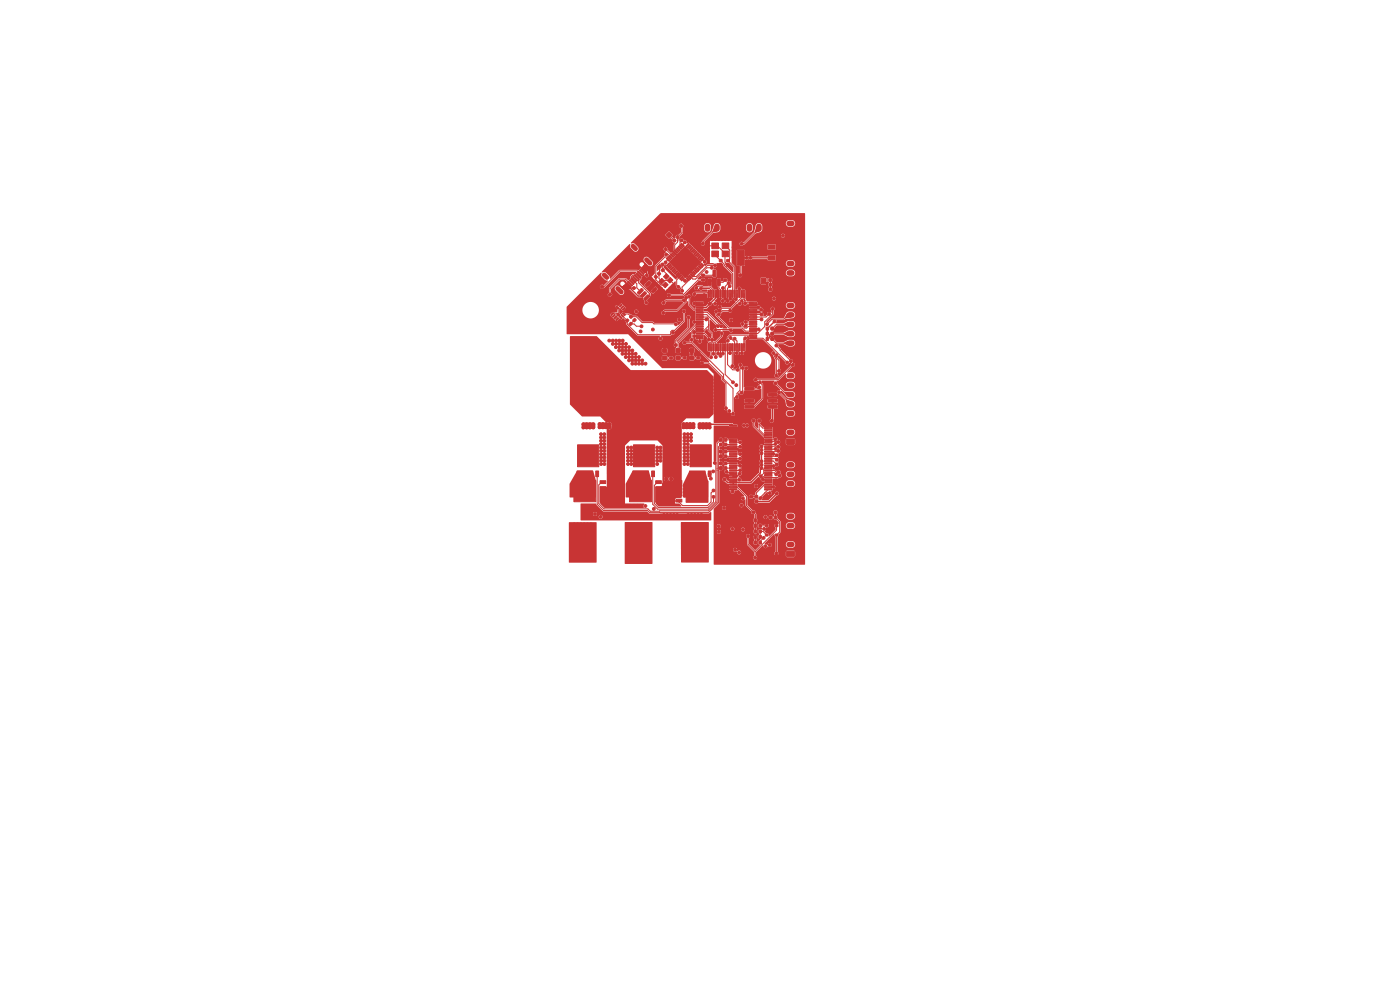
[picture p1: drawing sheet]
<svg xmlns="http://www.w3.org/2000/svg" width="297mm" height="210mm" viewBox="0 0 297 210" stroke-linecap="round" stroke-linejoin="round" font-family="sans-serif">
<g fill="#c83434" stroke="#c83434" stroke-width=".21">
<path d="M121.1 71.5h4v5.5h-4z"/>
<path d="M127 89.8l2.4-.1 .2 .3v.7l-.3 .2h-2.2l-.2-.3z"/>
<path d="M127 86.8h2.4l.2 .2v.8l-.3 .1h-2.2l-.2-.2z"/>
<path d="M163.6 70.5h.4v.6h-.4z"/>
<path d="M162.6 70.5h.4v.6h-.4z"/>
<path d="M159.1 105.1h.5v.5h-.5z"/>
<path d="M159.1 106.1h.5v.5h-.5z"/>
<path d="M162.4 113.3h.5v.4h-.5z"/>
<path d="M164.5 113.3h.5v.4h-.5z"/>
<path d="M138.2 61.7l.8-.8 .4 .3-.8 1-.4-.3z"/>
<path d="M137.6 61l.7-.7 .4 .3-.8 .9-.3-.3z"/>
<path d="M136.9 60.4l.8-.8 .4 .3-.8 .9-.4-.2z"/>
<path d="M136 61.2h.2l.3 .4-1 .8-.3-.4z"/>
<path d="M135.9 62.6l.8-.7 .4 .3-.8 .9-.4-.3z"/>
<path d="M136.6 63.3l.8-.7 .4 .2-.8 1-.4-.3z"/>
<path d="M160.8 89h.5v.5h-.5z"/>
<path d="M160.8 88h.5v.5h-.5z"/>
<path d="M123.6 89.8l2.4-.1 .2 .3v.7l-.3 .2h-2.2l-.2-.3z"/>
<path d="M123.6 86.8h2.4l.2 .2v.8l-.3 .1h-2.2l-.2-.2z"/>
<path d="M153.6 59.2h.5v.4h-.5z"/>
<path d="M153.6 58.2h.5v.4h-.5z"/>
<path d="M132.4 66l.5-.4 .2 .1-.5 .5z"/>
<path d="M132.5 65.2l.2 .2-.5 .5-.2-.2z"/>
<path d="M132.2 64.9l.1 .1-.4 .5-.2-.2z"/>
<path d="M131.3 65l.5-.5 .2 .2-.5 .5z"/>
<path d="M130.6 65l.2-.1 .5 .4-.2 .2z"/>
<path d="M130.3 65.4l.1-.2 .5 .5-.2 .2z"/>
<path d="M129.9 65.7l.2-.1 .5 .4-.2 .2z"/>
<path d="M130 66.3l.2 .2-.5 .4-.2-.1z"/>
<path d="M130.4 66.6l.2 .2-.5 .5-.2-.2z"/>
<path d="M130.3 67.5l.4-.5 .2 .2-.5 .4z"/>
<path d="M130.6 67.8l.5-.5 .2 .2-.5 .5z"/>
<path d="M131.3 67.2l.2-.2 .5 .5-.2 .1z"/>
<path d="M131.9 66.6l.4 .5-.1 .2-.5-.5z"/>
<path d="M132.2 66.3l.5 .5-.2 .1-.5-.4z"/>
<path d="M134.4 94.4h4.5v4.6h-4.5z"/>
<path d="M138.2 99.9h.6v1.2h-.6z"/>
<path d="M134.3 99.9h3.3v1.2h-3.3z"/>
<path d="M164.3 109.5h.4v.6h-.4z"/>
<path d="M163.3 109.5h.4v.6h-.4z"/>
<path d="M166.9 93.2l1.5-.1 .2 .3v.7l-.3 .2h-1.3l-.2-.2z"/>
<path d="M160 111.3h.5v.5h-.5z"/>
<path d="M161 111.3h.5v.5h-.5z"/>
<path d="M121.7 101.9h4.7v4.5h-4.7z"/>
<path d="M127.3 102h1.2v.6h-1.2z"/>
<path d="M127.3 103.2h1.2v3.3h-1.2z"/>
<path d="M166.9 59.4l1.5-.1 .2 .3v.7l-.3 .2h-1.3l-.2-.2z"/>
<path d="M140.6 75.6h.8v.7h-.8z"/>
<path d="M140.6 74h.8v.7h-.8z"/>
<path d="M153.7 99h.5v.6h-.5z"/>
<path d="M152.7 99h.4v.6h-.4z"/>
<path d="M148.9 59.2h.5v.4h-.5z"/>
<path d="M148.9 58.2h.5v.4h-.5z"/>
<path d="M159.5 108.5h.6v.3h-.6z"/>
<path d="M161.6 108.5h.6v.3h-.6z"/>
<path d="M146.4 94.4h4.5v4.6h-4.5z"/>
<path d="M150.2 99.9h.6v1.2h-.6z"/>
<path d="M146.3 99.9h3.3v1.2h-3.3z"/>
<path d="M148.2 89.8l2.4-.1 .2 .3v.7l-.3 .2h-2.2l-.2-.3z"/>
<path d="M148.2 86.8h2.4l.2 .2v.8l-.3 .1h-2.2l-.2-.2z"/>
<path d="M139.5 57.9l.3-.2 .3 .4-.3 .3z"/>
<path d="M138.8 58.6l.4-.2 .3 .4-.4 .3z"/>
<path d="M154.2 55.1h.5v.4h-.5z"/>
<path d="M154.2 56h.5v.5h-.5z"/>
<path d="M139.8 56.3h.2l.3 .3-.4 .4-.3-.4z"/>
<path d="M140.5 57h.2l.3 .3-.4 .4-.4-.4z"/>
<path d="M166.9 104.1l1.5-.1 .2 .3v.7l-.3 .2h-1.3l-.2-.2z"/>
<path d="M163.2 61.1h.5v.6h-.5z"/>
<path d="M164.1 61.1h.5v.6h-.5z"/>
<path d="M141.1 101.3h.5v.6h-.5z"/>
<path d="M142.2 101.3h.4v.6h-.4z"/>
<path d="M160 112.4h.5v.6h-.5z"/>
<path d="M161 112.4h.5v.6h-.5z"/>
<path d="M152.6 55.1h.6v.4h-.6z"/>
<path d="M152.6 56h.6v.5h-.6z"/>
<path d="M145.5 102h4.7v4.5h-4.7z"/>
<path d="M143.4 105.9h1.3v.6h-1.3z"/>
<path d="M143.4 101.9h1.3v3.3h-1.3z"/>
<path d="M161 114.8h.5v.6h-.5z"/>
<path d="M160 114.8h.5v.6h-.5z"/>
<path d="M133.5 101.9h4.7v4.5h-4.7z"/>
<path d="M139.1 102h1.2v.6h-1.2z"/>
<path d="M139.1 103.2h1.2v3.3h-1.2z"/>
<path d="M147.9 74.7h.5v.4h-.5z"/>
<path d="M147.9 75.7h.5v.4h-.5z"/>
<path d="M144.2 47.8l.3-.3 .4 .4-.4 .4-.3-.3z"/>
<path d="M143.5 47.1l.3-.2 .4 .3-.4 .4-.3-.3z"/>
<path d="M153.2 51.6h1.4v1.2h-1.4z"/>
<path d="M151 51.6h1.4v1.2h-1.4z"/>
<path d="M151 53.3h1.4v1.2h-1.4z"/>
<path d="M153.2 53.3h1.4v1.2h-1.4z"/>
<path d="M143.4 75.5h.9v.8h-.9z"/>
<path d="M143.4 74h.9v.7h-.9z"/>
<path d="M129.3 62.2h.2l.3 .3-.4 .4-.4-.4z"/>
<path d="M130.1 62.9h.2l.2 .3-.4 .4-.3-.3z"/>
<path d="M127.7 60.5h.2l.2 .3-.4 .4-.3-.3z"/>
<path d="M128.1 61.5l.4-.3 .3 .3-.4 .4-.3-.2z"/>
<path d="M144.8 89.8h2.4l.2 .2v.7l-.3 .2h-2.2l-.2-.2z"/>
<path d="M144.8 86.9l2.4-.1 .2 .3v.7l-.3 .2-2.2-.1-.2-.2z"/>
<path d="M162.4 111.3h.5v.4h-.5z"/>
<path d="M164.5 111.3h.5v.4h-.5z"/>
<path d="M156.7 58.2h.6v.4h-.6z"/>
<path d="M156.7 59.1h.6v.5h-.6z"/>
<path d="M166.9 48.9l1.5-.1 .2 .3v.7l-.3 .2h-1.3l-.2-.2z"/>
<path d="M164.5 98.3h.6v.4h-.6z"/>
<path d="M164.5 99.2h.6v.5h-.6z"/>
<path d="M164.4 117.2h.6v.4h-.6z"/>
<path d="M162.3 117.2h.6v.4h-.6z"/>
<path d="M146.3 75.5h.9v.8h-.9z"/>
<path d="M146.3 74h.9v.7h-.9z"/>
<path d="M133.4 68.7l.4-.3 .3 .3-.4 .4-.3-.2z"/>
<path d="M133 67.7h.2l.2 .3-.4 .4-.3-.4z"/>
<path d="M160 110.1h.5v.5h-.5z"/>
<path d="M161 110.1h.4v.5h-.4z"/>
<path d="M145.7 58.9l.5 .6-.1 .1-.6-.6z"/>
<path d="M146 58.6l.5 .6-.1 .1-.6-.5z"/>
<path d="M146.2 58.3l.6 .6-.1 .1-.6-.5z"/>
<path d="M146.5 58l.6 .6-.2 .2-.5-.6z"/>
<path d="M146.8 57.7l.6 .6-.2 .2-.6-.6z"/>
<path d="M147.1 57.5l.6 .5-.2 .2-.6-.6z"/>
<path d="M147.4 57.2l.5 .6-.1 .1-.6-.6z"/>
<path d="M147.7 56.9l.5 .6-.1 .1-.6-.5z"/>
<path d="M147.9 56.6l.6 .6-.1 .1-.6-.5z"/>
<path d="M148.1 56.5l.1-.2 .6 .6-.2 .2z"/>
<path d="M148.3 56.2l.2-.2 .6 .6-.2 .2z"/>
<path d="M148.6 55.9l.2-.1 .6 .5-.2 .2z"/>
<path d="M149.2 54.7l.2 .2-.6 .5-.2-.1z"/>
<path d="M148.3 55l.6-.6 .2 .2-.6 .6z"/>
<path d="M148.1 54.7l.5-.6 .2 .2-.6 .6z"/>
<path d="M148.4 53.9l.1 .1-.6 .6-.1-.2z"/>
<path d="M148.1 53.6l.1 .1-.5 .6-.2-.2z"/>
<path d="M147.8 53.3l.1 .1-.5 .6-.2-.1z"/>
<path d="M147.5 53l.2 .2-.6 .5-.2-.1z"/>
<path d="M147.2 52.7l.2 .2-.6 .6-.2-.2z"/>
<path d="M146.9 52.4l.2 .2-.6 .6-.1-.2z"/>
<path d="M146.7 52.2l.1 .1-.6 .6-.1-.2z"/>
<path d="M146.4 51.9l.1 .1-.5 .6-.2-.2z"/>
<path d="M146.1 51.6l.1 .1-.5 .6-.2-.1z"/>
<path d="M144.5 51.7l.1-.1 .6 .6-.2 .1z"/>
<path d="M144.2 52l.1-.1 .6 .5-.2 .2z"/>
<path d="M143.9 52.3l.1-.1 .6 .5-.1 .2z"/>
<path d="M143.8 52.4l.5 .6-.1 .2-.6-.6z"/>
<path d="M143.5 52.7l.6 .6-.2 .2-.6-.6z"/>
<path d="M143.2 53l.6 .6-.2 .1-.6-.5z"/>
<path d="M142.9 53.3l.6 .6-.2 .1-.5-.6z"/>
<path d="M142.6 53.6l.6 .5-.2 .2-.5-.6z"/>
<path d="M142.3 53.9l.6 .5-.1 .2-.6-.6z"/>
<path d="M142.1 54.1l.5 .6-.1 .2-.6-.6z"/>
<path d="M141.8 54.4l.6 .6-.2 .2-.6-.6z"/>
<path d="M141.5 54.7l.6 .6-.2 .1-.6-.5z"/>
<path d="M141.9 55.8l.2 .1-.6 .6-.2-.2z"/>
<path d="M142.2 56l.2 .2-.6 .6-.2-.2z"/>
<path d="M142.5 56.3l.1 .2-.5 .6-.2-.2z"/>
<path d="M142.8 56.6l.1 .2-.6 .5-.1-.1z"/>
<path d="M143 56.9l.2 .2-.6 .5-.1-.1z"/>
<path d="M143.3 57.2l.2 .1-.6 .6-.1-.1z"/>
<path d="M143.6 57.5l.2 .1-.6 .6-.2-.2z"/>
<path d="M143.9 57.7l.2 .2-.6 .6-.2-.2z"/>
<path d="M144.2 58l.1 .2-.5 .6-.2-.2z"/>
<path d="M144.5 58.3l.1 .2-.6 .5-.1-.1z"/>
<path d="M144.2 59.2l.5-.6 .2 .2-.6 .5z"/>
<path d="M144.5 59.5l.5-.6 .2 .1-.6 .6z"/>
<path d="M145.3 52.3l3.3 3.3-3.3 3.3-3.2-3.3z"/>
<path d="M159.6 89h.6v.5h-.6z"/>
<path d="M159.6 88h.6v.5h-.6z"/>
<path d="M142.1 75.7h.6v.5h-.6z"/>
<path d="M142.1 74.7h.6v.5h-.6z"/>
<path d="M164.3 108.4h.4v.6h-.4z"/>
<path d="M163.3 108.4h.5v.6h-.5z"/>
<path d="M150.3 59.2h.6l-.1 1.4-.5-.1z"/>
<path d="M152.2 59.2h.6l-.1 1.4-.5-.1z"/>
<path d="M151.3 57.3l.5 .1v1.3l-.5-.1z"/>
<path d="M153.7 98h.5v.6h-.5z"/>
<path d="M152.7 98h.4v.6h-.4z"/>
<path d="M153.7 95.5h.5v.6h-.5z"/>
<path d="M152.7 95.5h.4v.6h-.4z"/>
<path d="M163.2 60.1h.5v.6h-.5z"/>
<path d="M164.1 60.1h.5v.6h-.5z"/>
<path d="M122.5 94.4h4.5v4.6h-4.5z"/>
<path d="M126.4 99.9h.6v1.2h-.6z"/>
<path d="M122.4 99.9h3.3v1.2h-3.3z"/>
<path d="M153.7 93h.5v.6h-.5z"/>
<path d="M152.7 93h.4v.6h-.4z"/>
<path d="M164.5 96.3h.6v.5h-.6z"/>
<path d="M164.5 97.3h.6v.5h-.6z"/>
<path d="M166.9 74.3l1.5-.1 .2 .3v.7l-.3 .2h-1.3l-.2-.2z"/>
<path d="M162.5 47.5l.8-.1 .3 .2v1.3l-.2 .3h-.8l-.2-.2z"/>
<path d="M140.5 60.5l.7-.7 .5 .6-.6 .6z"/>
<path d="M141.5 59.5l.7-.7 .5 .6-.6 .6z"/>
<path d="M140.8 58.7l.6-.6 .6 .5-.7 .7z"/>
<path d="M139.8 59.7l.6-.6 .6 .5-.7 .7z"/>
<path d="M162.2 103.7h1.5l.1 .2h-1.6z"/>
<path d="M162.2 103.2h1.5l.1 .2h-1.6z"/>
<path d="M162.2 102.7h1.5l.1 .2h-1.6z"/>
<path d="M162.2 102.2h1.5l.1 .2h-1.6z"/>
<path d="M162.2 101.7h1.5l.1 .2h-1.6z"/>
<path d="M162.2 101.2h1.5l.1 .2h-1.6z"/>
<path d="M162.2 100.7h1.5l.1 .2h-1.6z"/>
<path d="M162.2 100.2h1.5l.1 .2h-1.6z"/>
<path d="M162.2 99.7h1.5l.1 .2h-1.6z"/>
<path d="M162.2 99.2h1.5l.1 .2h-1.6z"/>
<path d="M162.2 98.7h1.5l.1 .2h-1.6z"/>
<path d="M162.2 98.2h1.5l.1 .2h-1.6z"/>
<path d="M162.2 97.7h1.5l.1 .2h-1.6z"/>
<path d="M162.2 97.2h1.5l.1 .2h-1.6z"/>
<path d="M162.2 96.7h1.5l.1 .2h-1.6z"/>
<path d="M162.2 96.2h1.5l.1 .2h-1.6z"/>
<path d="M162.2 95.7h1.5l.1 .2h-1.6z"/>
<path d="M162.2 95.2h1.5l.1 .2h-1.6z"/>
<path d="M162.2 94.7h1.5l.1 .2h-1.6z"/>
<path d="M162.2 94.2h1.5l.1 .2h-1.6z"/>
<path d="M162.2 93.7h1.5l.1 .2h-1.6z"/>
<path d="M162.2 93.2h1.5l.1 .2h-1.6z"/>
<path d="M162.2 92.7h1.5l.1 .2h-1.6z"/>
<path d="M162.2 92.2h1.5l.1 .2h-1.6z"/>
<path d="M162.2 91.7h1.5l.1 .2h-1.6z"/>
<path d="M162.2 91.2h1.5l.1 .2h-1.6z"/>
<path d="M162.2 90.7h1.5l.1 .2h-1.6z"/>
<path d="M162.2 90.2h1.5l.1 .2h-1.6z"/>
<path d="M154.8 90.2h1.5v.2h-1.5z"/>
<path d="M154.8 90.7h1.5v.2h-1.5z"/>
<path d="M154.8 91.2h1.5v.2h-1.5z"/>
<path d="M154.8 91.7h1.5v.2h-1.5z"/>
<path d="M154.8 92.2h1.5v.2h-1.5z"/>
<path d="M154.8 92.7h1.5v.2h-1.5z"/>
<path d="M154.8 93.2h1.5v.2h-1.5z"/>
<path d="M154.8 93.7h1.5v.2h-1.5z"/>
<path d="M154.8 94.2h1.5v.2h-1.5z"/>
<path d="M154.8 94.7h1.5v.2h-1.5z"/>
<path d="M154.8 95.2h1.5v.2h-1.5z"/>
<path d="M154.8 95.7h1.5v.2h-1.5z"/>
<path d="M154.8 96.2h1.5v.2h-1.5z"/>
<path d="M154.8 96.7h1.5v.2h-1.5z"/>
<path d="M154.8 97.2h1.5v.2h-1.5z"/>
<path d="M154.8 97.7h1.5v.2h-1.5z"/>
<path d="M154.8 98.2h1.5v.2h-1.5z"/>
<path d="M154.8 98.7h1.5v.2h-1.5z"/>
<path d="M154.8 99.2h1.5v.2h-1.5z"/>
<path d="M154.8 99.7h1.5v.2h-1.5z"/>
<path d="M154.8 100.2h1.5v.2h-1.5z"/>
<path d="M154.8 100.7h1.5v.2h-1.5z"/>
<path d="M154.8 101.2h1.5v.2h-1.5z"/>
<path d="M154.8 101.7h1.5v.2h-1.5z"/>
<path d="M154.8 102.2h1.5v.2h-1.5z"/>
<path d="M154.8 102.7h1.5v.2h-1.5z"/>
<path d="M154.8 103.2h1.5v.2h-1.5z"/>
<path d="M154.8 103.7h1.5v.2h-1.5z"/>
<path d="M157.7 93.9h3.2v6.3h-3.2z"/>
<path d="M136.9 56l.9 .9-.4 .4-.9-.8z"/>
<path d="M136.4 56.6l.8 .9-.4 .4-.9-.9z"/>
<path d="M135.4 57.5l.9 .9-.2 .2-.9-.9z"/>
<path d="M134.7 58.2l.9 .9-.2 .2-.9-.9z"/>
<path d="M134.4 58.6l.9 .8-.2 .3-.9-.9z"/>
<path d="M133.7 59.3l.9 .9-.3 .2-.8-.9z"/>
<path d="M132.5 60.4l.5-.4 .9 .9-.5 .4z"/>
<path d="M132 61l.4-.4 .9 .8-.4 .5z"/>
<path d="M133.1 59.8l.2-.2 .9 .9-.2 .2z"/>
<path d="M134 58.9l.9 .9-.2 .2-.9-.9z"/>
<path d="M135.1 57.9l.9 .8-.2 .3-.9-.9z"/>
<path d="M135.8 57.2l.9 .8-.2 .2-.9-.8z"/>
<path d="M163.2 59.1h.5v.6h-.5z"/>
<path d="M164.1 59.1h.5v.6h-.5z"/>
<path d="M161 113.6h.5v.6h-.5z"/>
<path d="M160 113.6h.5v.6h-.5z"/>
<path d="M163.6 71.6h.4v.6h-.4z"/>
<path d="M162.6 71.6h.4v.6h-.4z"/>
<path d="M163 56.6h1.4v.8h-1.4z"/>
<path d="M156.4 53.1h1.5v3.2h-1.5z"/>
<path d="M163 54.3h1.4v.8h-1.4z"/>
<path d="M163 52h1.4v.8h-1.4z"/>
<path d="M153.7 96.5h.5v.6h-.5z"/>
<path d="M152.7 96.5h.4v.6h-.4z"/>
<path d="M158 82.2h1.9v.5l-1.8 .1z"/>
<path d="M158 83.5h1.9v.5l-1.8 .1z"/>
<path d="M158 84.8l1.9-.1v.5l-1.8 .1z"/>
<path d="M158 86h1.9v.5l-1.8 .1z"/>
<path d="M163 86h1.8l.1 .5-1.9 .1z"/>
<path d="M163 84.8l1.8-.1 .1 .5-1.9 .1z"/>
<path d="M163 83.5h1.8l.1 .5-1.9 .1z"/>
<path d="M163 82.2h1.8l.1 .5-1.9 .1z"/>
<path d="M163.6 69.4h.4v.6h-.4z"/>
<path d="M162.6 69.4h.4v.6h-.4z"/>
<path d="M166.9 117l1.5-.1 .2 .3v.7l-.3 .2h-1.3l-.2-.2z"/>
<path d="M153.6 47.5l.8-.1 .3 .2v1.3l-.2 .3h-.8l-.2-.2z"/>
<path d="M153.7 94h.5v.6h-.5z"/>
<path d="M152.7 94h.4v.6h-.4z"/>
<path d="M157.7 61.6h.3l-.1 1.5-.2-.1z"/>
<path d="M157.2 61.6h.3l-.1 1.5-.2-.1z"/>
<path d="M156.7 61.6h.3l-.1 1.5-.2-.1z"/>
<path d="M156.2 61.6h.3l-.1 1.5-.2-.1z"/>
<path d="M155.7 61.6h.3l-.1 1.5-.2-.1z"/>
<path d="M155.2 61.6h.3l-.1 1.5-.2-.1z"/>
<path d="M154.7 61.6h.3l-.1 1.5-.2-.1z"/>
<path d="M154.2 61.6h.3l-.1 1.5-.2-.1z"/>
<path d="M153.7 61.6h.3l-.1 1.5-.2-.1z"/>
<path d="M153.2 61.6h.3l-.1 1.5-.2-.1z"/>
<path d="M152.7 61.6h.3l-.1 1.5-.2-.1z"/>
<path d="M152.2 61.6h.3l-.1 1.5-.2-.1z"/>
<path d="M151.7 61.6h.3l-.1 1.5-.2-.1z"/>
<path d="M151.2 61.6h.3l-.1 1.5-.2-.1z"/>
<path d="M150.7 61.6h.3l-.1 1.5-.2-.1z"/>
<path d="M150.2 61.6h.3l-.1 1.5-.2-.1z"/>
<path d="M147.7 64.1h1.4l.1 .2-1.5 .1z"/>
<path d="M147.7 64.6h1.4l.1 .2-1.5 .1z"/>
<path d="M147.7 65.1h1.4l.1 .2-1.5 .1z"/>
<path d="M147.7 65.6h1.4l.1 .2-1.5 .1z"/>
<path d="M147.7 66.1h1.4l.1 .2-1.5 .1z"/>
<path d="M147.7 66.6h1.4l.1 .2-1.5 .1z"/>
<path d="M147.7 67.1h1.4l.1 .2-1.5 .1z"/>
<path d="M147.7 67.6h1.4l.1 .2-1.5 .1z"/>
<path d="M147.7 68.1h1.4l.1 .2-1.5 .1z"/>
<path d="M147.7 68.6h1.4l.1 .2-1.5 .1z"/>
<path d="M147.7 69.1h1.4l.1 .2-1.5 .1z"/>
<path d="M147.7 69.6h1.4l.1 .2-1.5 .1z"/>
<path d="M147.7 70.1h1.4l.1 .2-1.5 .1z"/>
<path d="M147.7 70.6h1.4l.1 .2-1.5 .1z"/>
<path d="M147.7 71.1h1.4l.1 .2-1.5 .1z"/>
<path d="M147.7 71.6h1.4l.1 .2-1.5 .1z"/>
<path d="M150.2 72.9l.3 .1-.1 1.5-.2-.1z"/>
<path d="M150.7 72.9l.3 .1-.1 1.5-.2-.1z"/>
<path d="M151.2 72.9l.3 .1-.1 1.5-.2-.1z"/>
<path d="M151.7 72.9l.3 .1-.1 1.5-.2-.1z"/>
<path d="M152.2 72.9l.3 .1-.1 1.5-.2-.1z"/>
<path d="M152.7 72.9l.3 .1-.1 1.5-.2-.1z"/>
<path d="M153.2 72.9l.3 .1-.1 1.5-.2-.1z"/>
<path d="M153.7 72.9l.3 .1-.1 1.5-.2-.1z"/>
<path d="M154.2 72.9l.3 .1-.1 1.5-.2-.1z"/>
<path d="M154.7 72.9l.3 .1-.1 1.5-.2-.1z"/>
<path d="M155.2 72.9l.3 .1-.1 1.5-.2-.1z"/>
<path d="M155.7 72.9l.3 .1-.1 1.5-.2-.1z"/>
<path d="M156.2 72.9l.3 .1-.1 1.5-.2-.1z"/>
<path d="M156.7 72.9l.3 .1-.1 1.5-.2-.1z"/>
<path d="M157.2 72.9l.3 .1-.1 1.5-.2-.1z"/>
<path d="M157.7 72.9l.3 .1-.1 1.5-.2-.1z"/>
<path d="M159 71.6h1.5v.2l-1.4 .1z"/>
<path d="M159 71.1h1.5v.2l-1.4 .1z"/>
<path d="M159 70.6h1.5v.2l-1.4 .1z"/>
<path d="M159 70.1h1.5v.2l-1.4 .1z"/>
<path d="M159 69.6h1.5v.2l-1.4 .1z"/>
<path d="M159 69.1h1.5v.2l-1.4 .1z"/>
<path d="M159 68.6h1.5v.2l-1.4 .1z"/>
<path d="M159 68.1h1.5v.2l-1.4 .1z"/>
<path d="M159 67.6h1.5v.2l-1.4 .1z"/>
<path d="M159 67.1h1.5v.2l-1.4 .1z"/>
<path d="M159 66.6h1.5v.2l-1.4 .1z"/>
<path d="M159 66.1h1.5v.2l-1.4 .1z"/>
<path d="M159 65.6h1.5v.2l-1.4 .1z"/>
<path d="M159 65.1h1.5v.2l-1.4 .1z"/>
<path d="M159 64.6h1.5v.2l-1.4 .1z"/>
<path d="M159 64.1h1.5v.2l-1.4 .1z"/>
<path d="M160.2 106.1h.5v.5h-.5z"/>
<path d="M160.2 105.1h.5v.5h-.5z"/>
<path d="M134.3 67.8l.3-.3 .4 .4-.4 .4-.3-.3z"/>
<path d="M133.8 66.9h.2l.2 .2-.4 .4-.3-.3z"/>
<path d="M143.4 50.2l.4-.2 .3 .4-.4 .3-.3-.3z"/>
<path d="M142.7 50.9l.4-.3 .3 .5-.4 .3-.3-.4z"/>
<path d="M161.5 59h.9v1.2h-.9z"/>
<path d="M158.2 59h.9v1.2h-.9z"/>
<path d="M145 74.7h.5v.4h-.5z"/>
<path d="M145 75.7h.5v.4h-.5z"/>
<path d="M141.8 51.9l.4 .2-.2 .4-.5-.3z"/>
<path d="M141.1 52.5l.4 .3-.2 .4-.4-.3z"/>
<path d="M141.3 49.8l.6-.6 .7 .7-.7 .6z"/>
<path d="M138.7 49.4l.7-.7 1.5 1.6-.7 .6z"/>
<path d="M139.2 47.7l.6-.6 .7 .6-.7 .7z"/>
<path d="M141.4 46.7l1.6 1.4-.7 .8-1.5-1.5z"/>
<circle cx="145.1" cy="73.7" r=".3"/>
<circle cx="134.5" cy="107.3" r=".3"/>
<circle cx="159.7" cy="53.3" r=".3"/>
<circle cx="127.2" cy="83.6" r=".3"/>
<circle cx="161.6" cy="73.3" r=".3"/>
<circle cx="131.3" cy="107" r=".3"/>
<circle cx="129.9" cy="107" r=".3"/>
<circle cx="145.7" cy="82.2" r=".3"/>
<circle cx="125.8" cy="87" r=".3"/>
<circle cx="132.8" cy="109.1" r=".3"/>
<circle cx="129.3" cy="87" r=".3"/>
<circle cx="142.2" cy="105.5" r=".3"/>
<circle cx="150.9" cy="81.3" r=".3"/>
<circle cx="129.3" cy="82.9" r=".3"/>
<circle cx="125.1" cy="83.7" r=".3"/>
<circle cx="125.1" cy="85.8" r=".3"/>
<circle cx="130.6" cy="105.5" r=".3"/>
<circle cx="129.9" cy="104.8" r=".3"/>
<circle cx="154.5" cy="50.7" r=".3"/>
<circle cx="146.4" cy="79.4" r=".3"/>
<circle cx="130" cy="84.3" r=".3"/>
<circle cx="151.8" cy="85.4" r=".3"/>
<circle cx="142.2" cy="77.7" r=".3"/>
<circle cx="129.9" cy="104.1" r=".3"/>
<circle cx="127.2" cy="84.3" r=".3"/>
<circle cx="129.2" cy="105.5" r=".3"/>
<circle cx="145" cy="83.6" r=".3"/>
<circle cx="142.5" cy="73.6" r=".3"/>
<circle cx="152.3" cy="116.2" r=".3"/>
<circle cx="158.8" cy="79" r=".3"/>
<circle cx="151.8" cy="81.3" r=".3"/>
<circle cx="133.8" cy="107.3" r=".3"/>
<circle cx="132" cy="102.7" r=".3"/>
<circle cx="150.6" cy="65.4" r=".3"/>
<circle cx="147.1" cy="87.7" r=".3"/>
<circle cx="139.2" cy="60.2" r=".3"/>
<circle cx="160.4" cy="56.1" r=".3"/>
<circle cx="142.9" cy="104.8" r=".3"/>
<circle cx="150.9" cy="83.4" r=".3"/>
<circle cx="127.9" cy="79.4" r=".3"/>
<circle cx="160.6" cy="63.3" r=".3"/>
<circle cx="146.7" cy="109.2" r=".3"/>
<circle cx="161.1" cy="53.3" r=".3"/>
<circle cx="168.1" cy="61" r=".3"/>
<circle cx="128.6" cy="80.8" r=".3"/>
<circle cx="168" cy="50.5" r=".3"/>
<circle cx="155.1" cy="48.6" r=".3"/>
<circle cx="127.2" cy="87.7" r=".3"/>
<circle cx="142.9" cy="102.7" r=".3"/>
<circle cx="147.1" cy="85" r=".3"/>
<circle cx="128.6" cy="83.6" r=".3"/>
<circle cx="156.4" cy="114.2" r=".3"/>
<circle cx="168.1" cy="88.8" r=".3"/>
<circle cx="156.3" cy="109.2" r=".3"/>
<circle cx="160.4" cy="59.9" r=".3"/>
<circle cx="130" cy="83.6" r=".3"/>
<circle cx="150.2" cy="52.8" r=".3"/>
<circle cx="150.9" cy="84.1" r=".3"/>
<circle cx="150.5" cy="71.1" r=".3"/>
<circle cx="145.7" cy="80.1" r=".3"/>
<circle cx="129.3" cy="85" r=".3"/>
<circle cx="125.1" cy="85.1" r=".3"/>
<circle cx="153.9" cy="104.5" r=".3"/>
<circle cx="160.4" cy="53.3" r=".3"/>
<circle cx="142.2" cy="61.2" r=".3"/>
<circle cx="142.7" cy="60.7" r=".3"/>
<circle cx="152.2" cy="108.4" r=".3"/>
<circle cx="151.8" cy="83.4" r=".3"/>
<circle cx="158.6" cy="95.4" r=".3"/>
<circle cx="153.8" cy="110.8" r=".3"/>
<circle cx="144.3" cy="77.7" r=".3"/>
<circle cx="164.6" cy="102.6" r=".3"/>
<circle cx="153.2" cy="50.7" r=".3"/>
<circle cx="156.7" cy="68.9" r=".3"/>
<circle cx="125.1" cy="81.6" r=".3"/>
<circle cx="155.9" cy="118.8" r=".3"/>
<circle cx="135.6" cy="109.1" r=".3"/>
<circle cx="129.9" cy="103.4" r=".3"/>
<circle cx="167.3" cy="105.7" r=".3"/>
<circle cx="167.4" cy="88.8" r=".3"/>
<circle cx="147.1" cy="85.7" r=".3"/>
<circle cx="145" cy="77.7" r=".3"/>
<circle cx="143.6" cy="77.7" r=".3"/>
<circle cx="141.5" cy="105.5" r=".3"/>
<circle cx="146.4" cy="80.8" r=".3"/>
<circle cx="152.6" cy="65.9" r=".3"/>
<circle cx="141.5" cy="109.2" r=".3"/>
<circle cx="141.5" cy="102.7" r=".3"/>
<circle cx="158.6" cy="98.6" r=".3"/>
<circle cx="153.9" cy="103.8" r=".3"/>
<circle cx="123.8" cy="87" r=".3"/>
<circle cx="141.5" cy="77.7" r=".3"/>
<circle cx="142.9" cy="106.2" r=".3"/>
<circle cx="151.8" cy="84.1" r=".3"/>
<circle cx="150.9" cy="82.7" r=".3"/>
<circle cx="144.3" cy="85" r=".3"/>
<circle cx="127.9" cy="104.5" r=".3"/>
<circle cx="146.4" cy="85.7" r=".3"/>
<circle cx="130.6" cy="103.4" r=".3"/>
<circle cx="138.2" cy="59.2" r=".3"/>
<circle cx="127.9" cy="105.2" r=".3"/>
<circle cx="158.6" cy="99.3" r=".3"/>
<circle cx="127.9" cy="82.9" r=".3"/>
<circle cx="127.2" cy="85.7" r=".3"/>
<circle cx="129.3" cy="83.6" r=".3"/>
<circle cx="129.9" cy="102.7" r=".3"/>
<circle cx="146.4" cy="84.3" r=".3"/>
<circle cx="131.3" cy="104.8" r=".3"/>
<circle cx="132" cy="107" r=".3"/>
<circle cx="146.4" cy="77.7" r=".3"/>
<circle cx="144.3" cy="84.3" r=".3"/>
<circle cx="151.8" cy="84.8" r=".3"/>
<circle cx="128.6" cy="80.1" r=".3"/>
<circle cx="142.2" cy="109.2" r=".3"/>
<circle cx="152.3" cy="116.9" r=".3"/>
<circle cx="156.1" cy="70.2" r=".3"/>
<circle cx="129.3" cy="80.1" r=".3"/>
<circle cx="131.3" cy="104.1" r=".3"/>
<circle cx="156" cy="68.9" r=".3"/>
<circle cx="150.9" cy="86.1" r=".3"/>
<circle cx="145.7" cy="80.8" r=".3"/>
<circle cx="152.5" cy="50.7" r=".3"/>
<circle cx="144.3" cy="80.1" r=".3"/>
<circle cx="127.2" cy="82.2" r=".3"/>
<circle cx="150.2" cy="51.4" r=".3"/>
<circle cx="145" cy="85.7" r=".3"/>
<circle cx="147.1" cy="77.7" r=".3"/>
<circle cx="158.6" cy="97.8" r=".3"/>
<circle cx="164" cy="48" r=".3"/>
<circle cx="142.9" cy="77.7" r=".3"/>
<circle cx="127.9" cy="80.1" r=".3"/>
<circle cx="127.9" cy="87" r=".3"/>
<circle cx="129.3" cy="79.4" r=".3"/>
<circle cx="150.2" cy="54.2" r=".3"/>
<circle cx="163.7" cy="118.8" r=".3"/>
<circle cx="124.5" cy="87.7" r=".3"/>
<circle cx="151.8" cy="86.8" r=".3"/>
<circle cx="164.6" cy="101.9" r=".3"/>
<circle cx="148.5" cy="87" r=".3"/>
<circle cx="146.4" cy="85" r=".3"/>
<circle cx="131.3" cy="106.2" r=".3"/>
<circle cx="145" cy="87" r=".3"/>
<circle cx="144.3" cy="81.5" r=".3"/>
<circle cx="147.1" cy="80.8" r=".3"/>
<circle cx="160.9" cy="73.3" r=".3"/>
<circle cx="139.7" cy="104.5" r=".3"/>
<circle cx="131.3" cy="105.5" r=".3"/>
<circle cx="151.8" cy="82.7" r=".3"/>
<circle cx="145.7" cy="84.3" r=".3"/>
<circle cx="161" cy="60.5" r=".3"/>
<circle cx="141.5" cy="104.8" r=".3"/>
<circle cx="130" cy="80.8" r=".3"/>
<circle cx="127.2" cy="79.4" r=".3"/>
<circle cx="133.1" cy="107.3" r=".3"/>
<circle cx="130" cy="82.9" r=".3"/>
<circle cx="129.2" cy="107" r=".3"/>
<circle cx="127.9" cy="87.7" r=".3"/>
<circle cx="150.5" cy="87" r=".3"/>
<circle cx="125.8" cy="87.7" r=".3"/>
<circle cx="159.8" cy="59.3" r=".3"/>
<circle cx="148.5" cy="77.7" r=".3"/>
<circle cx="146.4" cy="87" r=".3"/>
<circle cx="146.4" cy="87.7" r=".3"/>
<circle cx="144" cy="102.6" r=".3"/>
<circle cx="161.9" cy="73.9" r=".3"/>
<circle cx="147.1" cy="79.4" r=".3"/>
<circle cx="145.7" cy="77.7" r=".3"/>
<circle cx="132" cy="105.5" r=".3"/>
<circle cx="159.5" cy="79" r=".3"/>
<circle cx="129.3" cy="82.2" r=".3"/>
<circle cx="130" cy="79.4" r=".3"/>
<circle cx="144" cy="104" r=".3"/>
<circle cx="130.6" cy="104.8" r=".3"/>
<circle cx="157.3" cy="118.8" r=".3"/>
<circle cx="128.6" cy="84.3" r=".3"/>
<circle cx="128.6" cy="87.7" r=".3"/>
<circle cx="150.9" cy="80.6" r=".3"/>
<circle cx="145" cy="82.9" r=".3"/>
<circle cx="165.2" cy="84.3" r=".3"/>
<circle cx="157.6" cy="60.3" r=".3"/>
<circle cx="127.2" cy="80.1" r=".3"/>
<circle cx="148.5" cy="87.7" r=".3"/>
<circle cx="166.4" cy="113.9" r=".3"/>
<circle cx="150.9" cy="82" r=".3"/>
<circle cx="153.9" cy="50.7" r=".3"/>
<circle cx="140.8" cy="109.2" r=".3"/>
<circle cx="144.3" cy="83.6" r=".3"/>
<circle cx="128.6" cy="85" r=".3"/>
<circle cx="155.6" cy="53.9" r=".3"/>
<circle cx="132" cy="106.2" r=".3"/>
<circle cx="130.6" cy="104.1" r=".3"/>
<circle cx="130" cy="81.5" r=".3"/>
<circle cx="140.8" cy="104.1" r=".3"/>
<circle cx="150.9" cy="84.8" r=".3"/>
<circle cx="145" cy="87.7" r=".3"/>
<circle cx="148.1" cy="109.2" r=".3"/>
<circle cx="146.4" cy="82.2" r=".3"/>
<circle cx="140.8" cy="106.2" r=".3"/>
<circle cx="158.6" cy="94.7" r=".3"/>
<circle cx="143.6" cy="109.2" r=".3"/>
<circle cx="127.9" cy="82.2" r=".3"/>
<circle cx="147.1" cy="83.6" r=".3"/>
<circle cx="127.9" cy="85" r=".3"/>
<circle cx="127.9" cy="103.8" r=".3"/>
<circle cx="128.6" cy="79.4" r=".3"/>
<circle cx="144.3" cy="79.4" r=".3"/>
<circle cx="145.7" cy="81.5" r=".3"/>
<circle cx="149.4" cy="62.6" r=".3"/>
<circle cx="145.7" cy="79.4" r=".3"/>
<circle cx="127.2" cy="87" r=".3"/>
<circle cx="129.2" cy="104.8" r=".3"/>
<circle cx="131.3" cy="103.4" r=".3"/>
<circle cx="140.8" cy="103.4" r=".3"/>
<circle cx="125.1" cy="87.7" r=".3"/>
<circle cx="130.6" cy="107" r=".3"/>
<circle cx="127.2" cy="80.8" r=".3"/>
<circle cx="145" cy="85" r=".3"/>
<circle cx="162.2" cy="61.7" r=".3"/>
<circle cx="128.6" cy="87" r=".3"/>
<circle cx="167.4" cy="61" r=".3"/>
<circle cx="129.3" cy="84.3" r=".3"/>
<circle cx="157.8" cy="67.2" r=".3"/>
<circle cx="134.2" cy="109.1" r=".3"/>
<circle cx="132" cy="104.1" r=".3"/>
<circle cx="132" cy="104.8" r=".3"/>
<circle cx="159.4" cy="62.1" r=".3"/>
<circle cx="151.8" cy="82" r=".3"/>
<circle cx="130.6" cy="102.7" r=".3"/>
<circle cx="145" cy="80.8" r=".3"/>
<circle cx="155.1" cy="47.9" r=".3"/>
<circle cx="127.9" cy="84.3" r=".3"/>
<circle cx="149.2" cy="87.7" r=".3"/>
<circle cx="123.8" cy="87.7" r=".3"/>
<circle cx="161.1" cy="56.1" r=".3"/>
<circle cx="129.2" cy="102.7" r=".3"/>
<circle cx="157" cy="67.2" r=".3"/>
<circle cx="141.7" cy="61.7" r=".3"/>
<circle cx="145.7" cy="85" r=".3"/>
<circle cx="146.4" cy="81.5" r=".3"/>
<circle cx="127.9" cy="81.5" r=".3"/>
<circle cx="142.2" cy="102.7" r=".3"/>
<circle cx="127.2" cy="81.5" r=".3"/>
<circle cx="156.3" cy="109.8" r=".3"/>
<circle cx="157.4" cy="66.6" r=".3"/>
<circle cx="156.4" cy="113.5" r=".3"/>
<circle cx="141.5" cy="106.2" r=".3"/>
<circle cx="133.5" cy="109.1" r=".3"/>
<circle cx="127.9" cy="83.6" r=".3"/>
<circle cx="138.7" cy="59.7" r=".3"/>
<circle cx="147.1" cy="80.1" r=".3"/>
<circle cx="166.4" cy="113.2" r=".3"/>
<circle cx="163" cy="118.8" r=".3"/>
<circle cx="152.3" cy="117.6" r=".3"/>
<circle cx="147.1" cy="84.3" r=".3"/>
<circle cx="142.9" cy="109.2" r=".3"/>
<circle cx="139.7" cy="105.2" r=".3"/>
<circle cx="159.1" cy="79.6" r=".3"/>
<circle cx="153.9" cy="105.1" r=".3"/>
<circle cx="163.5" cy="110.9" r=".3"/>
<circle cx="131.3" cy="102.7" r=".3"/>
<circle cx="154.1" cy="70.6" r=".3"/>
<circle cx="150.5" cy="87.7" r=".3"/>
<circle cx="151.1" cy="66.1" r=".3"/>
<circle cx="129.3" cy="80.8" r=".3"/>
<circle cx="129.3" cy="85.7" r=".3"/>
<circle cx="145" cy="82.2" r=".3"/>
<circle cx="163.6" cy="55.9" r=".3"/>
<circle cx="142.2" cy="104.8" r=".3"/>
<circle cx="168" cy="105.7" r=".3"/>
<circle cx="145" cy="79.4" r=".3"/>
<circle cx="127.9" cy="80.8" r=".3"/>
<circle cx="147.1" cy="82.2" r=".3"/>
<circle cx="150.2" cy="53.5" r=".3"/>
<circle cx="144" cy="104.7" r=".3"/>
<circle cx="148.5" cy="73.4" r=".3"/>
<circle cx="140.8" cy="102.7" r=".3"/>
<circle cx="139.7" cy="60.7" r=".3"/>
<circle cx="127.2" cy="82.9" r=".3"/>
<circle cx="140.8" cy="105.5" r=".3"/>
<circle cx="146.2" cy="71.3" r=".3"/>
<circle cx="127.9" cy="105.9" r=".3"/>
<circle cx="125.1" cy="80.1" r=".3"/>
<circle cx="157.1" cy="114.2" r=".3"/>
<circle cx="127.2" cy="85" r=".3"/>
<circle cx="155.6" cy="54.6" r=".3"/>
<circle cx="155.6" cy="52.5" r=".3"/>
<circle cx="129.2" cy="103.4" r=".3"/>
<circle cx="142.2" cy="104.1" r=".3"/>
<circle cx="158.8" cy="61.5" r=".3"/>
<circle cx="129.2" cy="104.1" r=".3"/>
<circle cx="130" cy="80.1" r=".3"/>
<circle cx="145.7" cy="85.7" r=".3"/>
<circle cx="132" cy="103.4" r=".3"/>
<circle cx="145" cy="84.3" r=".3"/>
<circle cx="140.8" cy="104.8" r=".3"/>
<circle cx="159.7" cy="56.1" r=".3"/>
<circle cx="162.3" cy="118.8" r=".3"/>
<circle cx="168.1" cy="75.8" r=".3"/>
<circle cx="128.6" cy="82.9" r=".3"/>
<circle cx="128.6" cy="82.2" r=".3"/>
<circle cx="144.3" cy="82.9" r=".3"/>
<circle cx="140.2" cy="61.2" r=".3"/>
<circle cx="146.4" cy="80.1" r=".3"/>
<circle cx="146.4" cy="82.9" r=".3"/>
<circle cx="144.3" cy="80.8" r=".3"/>
<circle cx="128.6" cy="81.5" r=".3"/>
<circle cx="145.7" cy="83.6" r=".3"/>
<circle cx="145.7" cy="87.7" r=".3"/>
<circle cx="125.1" cy="84.4" r=".3"/>
<circle cx="164" cy="48.7" r=".3"/>
<circle cx="168.8" cy="75.8" r=".3"/>
<circle cx="161.8" cy="53.3" r=".3"/>
<circle cx="129.2" cy="106.2" r=".3"/>
<circle cx="142.2" cy="106.2" r=".3"/>
<circle cx="161.8" cy="56.1" r=".3"/>
<circle cx="124.5" cy="87" r=".3"/>
<circle cx="162.2" cy="110.8" r=".3"/>
<circle cx="159" cy="56.1" r=".3"/>
<circle cx="147.1" cy="82.9" r=".3"/>
<circle cx="125.1" cy="80.8" r=".3"/>
<circle cx="139.7" cy="103.8" r=".3"/>
<circle cx="151.8" cy="80.6" r=".3"/>
<circle cx="129.3" cy="87.7" r=".3"/>
<circle cx="151.8" cy="86.1" r=".3"/>
<circle cx="148.8" cy="109.2" r=".3"/>
<circle cx="159.8" cy="79.6" r=".3"/>
<circle cx="128.6" cy="85.7" r=".3"/>
<circle cx="147.8" cy="77.7" r=".3"/>
<circle cx="125.1" cy="79.4" r=".3"/>
<circle cx="164.7" cy="103.7" r=".3"/>
<circle cx="142.9" cy="104.1" r=".3"/>
<circle cx="159.5" cy="114.1" r=".3"/>
<circle cx="152.3" cy="70.7" r=".3"/>
<circle cx="146" cy="109.2" r=".3"/>
<circle cx="150.9" cy="85.4" r=".3"/>
<circle cx="144" cy="103.3" r=".3"/>
<circle cx="142.9" cy="103.4" r=".3"/>
<circle cx="149.9" cy="87.7" r=".3"/>
<circle cx="129.3" cy="81.5" r=".3"/>
<circle cx="156" cy="68.2" r=".3"/>
<circle cx="158.2" cy="60.9" r=".3"/>
<circle cx="145.7" cy="87" r=".3"/>
<circle cx="152.2" cy="109.1" r=".3"/>
<circle cx="150.2" cy="52.1" r=".3"/>
<circle cx="167.3" cy="50.5" r=".3"/>
<circle cx="125.1" cy="82.3" r=".3"/>
<circle cx="145.7" cy="82.9" r=".3"/>
<circle cx="147.1" cy="87" r=".3"/>
<circle cx="156.9" cy="70.2" r=".3"/>
<circle cx="140.7" cy="61.7" r=".3"/>
<circle cx="151" cy="50.7" r=".3"/>
<circle cx="134.9" cy="109.1" r=".3"/>
<circle cx="135.9" cy="107.3" r=".3"/>
<circle cx="125.1" cy="87" r=".3"/>
<circle cx="146.4" cy="83.6" r=".3"/>
<circle cx="155.6" cy="53.2" r=".3"/>
<circle cx="145" cy="80.1" r=".3"/>
<circle cx="129.9" cy="106.2" r=".3"/>
<circle cx="147.4" cy="109.2" r=".3"/>
<circle cx="141.5" cy="104.1" r=".3"/>
<circle cx="130" cy="82.2" r=".3"/>
<circle cx="130" cy="85.7" r=".3"/>
<circle cx="135.2" cy="107.3" r=".3"/>
<circle cx="144.3" cy="82.2" r=".3"/>
<circle cx="148.6" cy="62.9" r=".3"/>
<circle cx="127.9" cy="85.7" r=".3"/>
<circle cx="151.8" cy="50.7" r=".3"/>
<circle cx="161.6" cy="61.1" r=".3"/>
<circle cx="161.2" cy="73.9" r=".3"/>
<circle cx="156.6" cy="118.8" r=".3"/>
<circle cx="147.1" cy="81.5" r=".3"/>
<circle cx="149.9" cy="87" r=".3"/>
<circle cx="130.6" cy="106.2" r=".3"/>
<circle cx="142.9" cy="105.5" r=".3"/>
<circle cx="142.2" cy="103.4" r=".3"/>
<circle cx="149.2" cy="87" r=".3"/>
<circle cx="125.1" cy="83" r=".3"/>
<circle cx="144.3" cy="85.7" r=".3"/>
<circle cx="160" cy="62.7" r=".3"/>
<circle cx="149.2" cy="77.7" r=".3"/>
<circle cx="145" cy="81.5" r=".3"/>
<circle cx="158.6" cy="96.1" r=".3"/>
<circle cx="155.7" cy="113.5" r=".3"/>
<circle cx="129.9" cy="105.5" r=".3"/>
<circle cx="130" cy="85" r=".3"/>
<circle cx="141.5" cy="103.4" r=".3"/>
<circle cx="159.2" cy="58.7" r=".3"/>
<circle cx="159.6" cy="113.4" r=".3"/>
<circle cx="159" cy="53.3" r=".3"/>
<circle cx="139.7" cy="105.9" r=".3"/>
<circle cx="163.7" cy="89.3" r=".3"/>
<circle cx="158.9" cy="85.1" r=".3"/>
<circle cx="164.8" cy="104.7" r=".3"/>
<circle cx="150.6" cy="59.6" r=".3"/>
<circle cx="134.5" cy="61.1" r=".3"/>
<circle cx="163.7" cy="52.4" r=".3"/>
<circle cx="161.9" cy="59.6" r=".3"/>
<circle cx="137.2" cy="58.4" r=".3"/>
<circle cx="163.9" cy="83.8" r=".3"/>
<circle cx="163.9" cy="85" r=".3"/>
<circle cx="164.3" cy="68.2" r=".3"/>
<circle cx="155.1" cy="70.1" r=".3"/>
<circle cx="149.9" cy="67.7" r=".3"/>
<circle cx="151.8" cy="70" r=".3"/>
<circle cx="162.7" cy="68.8" r=".3"/>
<circle cx="152.4" cy="75" r=".3"/>
<circle cx="163.8" cy="69.7" r=".3"/>
<circle cx="152.9" cy="75.5" r=".3"/>
<circle cx="163.8" cy="70.8" r=".3"/>
<circle cx="153.4" cy="75" r=".3"/>
<circle cx="163.8" cy="71.9" r=".3"/>
<circle cx="164.7" cy="79.7" r=".3"/>
<circle cx="153" cy="69.2" r=".3"/>
<circle cx="164.1" cy="74.9" r=".3"/>
<circle cx="150.4" cy="72" r=".3"/>
<circle cx="165.3" cy="83.2" r=".3"/>
<circle cx="162" cy="114.1" r=".3"/>
<circle cx="166.1" cy="50" r=".3"/>
<circle cx="152.3" cy="69.2" r=".3"/>
<circle cx="164.7" cy="75.3" r=".3"/>
<circle cx="165.3" cy="78.7" r=".3"/>
<circle cx="164.5" cy="81.3" r=".3"/>
<circle cx="151.1" cy="72.1" r=".3"/>
<circle cx="164.2" cy="63.4" r=".3"/>
<circle cx="158" cy="64.4" r=".3"/>
<circle cx="156.9" cy="64.4" r=".3"/>
<circle cx="150.8" cy="101.5" r=".3"/>
<circle cx="151.7" cy="64.4" r=".3"/>
<circle cx="163.3" cy="115.6" r=".3"/>
<circle cx="148.5" cy="72.4" r=".3"/>
<circle cx="136.1" cy="69.2" r=".3"/>
<circle cx="159.2" cy="54.7" r=".3"/>
<circle cx="131.1" cy="66.7" r=".3"/>
<circle cx="141.2" cy="55.7" r=".3"/>
<circle cx="141.3" cy="101.6" r=".3"/>
<circle cx="145.3" cy="59.6" r=".3"/>
<circle cx="150.6" cy="64.4" r=".3"/>
<circle cx="149.5" cy="55.6" r=".3"/>
<circle cx="154.1" cy="100.1" r=".3"/>
<circle cx="158.1" cy="71.7" r=".3"/>
<circle cx="155.1" cy="67.9" r=".3"/>
<circle cx="158.4" cy="54.7" r=".3"/>
<circle cx="138.5" cy="69.9" r=".3"/>
<circle cx="162.1" cy="112.2" r=".3"/>
<circle cx="141" cy="74.4" r=".3"/>
<circle cx="163.3" cy="104.6" r=".3"/>
<circle cx="157.2" cy="54.7" r=".3"/>
<circle cx="163.2" cy="66.6" r=".3"/>
<circle cx="160.3" cy="80.6" r=".3"/>
<circle cx="156.3" cy="74.9" r=".3"/>
<circle cx="168.2" cy="77.4" r=".3"/>
<circle cx="167" cy="76.9" r=".3"/>
<circle cx="154.9" cy="63.4" r=".3"/>
<circle cx="167.8" cy="76.6" r=".3"/>
<circle cx="164.7" cy="73.3" r=".3"/>
<circle cx="156.9" cy="61.3" r=".3"/>
<circle cx="156.1" cy="63.5" r=".3"/>
<circle cx="154.8" cy="60.7" r=".3"/>
<circle cx="162.4" cy="115.9" r=".3"/>
<circle cx="154.4" cy="63.9" r=".3"/>
<circle cx="135.9" cy="70.3" r=".3"/>
<circle cx="163.9" cy="65.5" r=".3"/>
<circle cx="151.7" cy="56.3" r=".3"/>
<circle cx="145.1" cy="66" r=".3"/>
<circle cx="154.4" cy="72.3" r=".3"/>
<circle cx="147.3" cy="68.3" r=".3"/>
<circle cx="163.5" cy="109.8" r=".3"/>
<circle cx="154.9" cy="74.9" r=".3"/>
<circle cx="165.1" cy="94.8" r=".3"/>
<circle cx="160.9" cy="65.2" r=".3"/>
<circle cx="161" cy="82.1" r=".3"/>
<circle cx="157.3" cy="83.3" r=".3"/>
<circle cx="157.5" cy="78.1" r=".3"/>
<circle cx="158.2" cy="68.3" r=".3"/>
<circle cx="165.2" cy="100.1" r=".3"/>
<circle cx="151.3" cy="100" r=".3"/>
<circle cx="142.4" cy="101.6" r=".3"/>
<circle cx="147.3" cy="64.4" r=".3"/>
<circle cx="147.3" cy="70.5" r=".3"/>
<circle cx="143.4" cy="68.8" r=".3"/>
<circle cx="161.6" cy="66.7" r=".3"/>
<circle cx="165.4" cy="100.9" r=".3"/>
<circle cx="157.1" cy="77.4" r=".3"/>
<circle cx="156.3" cy="84.2" r=".3"/>
<circle cx="161.4" cy="101" r=".3"/>
<circle cx="158.2" cy="69.1" r=".3"/>
<circle cx="154.6" cy="60" r=".3"/>
<circle cx="153.9" cy="63.4" r=".3"/>
<circle cx="160.4" cy="103.1" r=".3"/>
<circle cx="135" cy="66.1" r=".3"/>
<circle cx="137.5" cy="60.2" r=".3"/>
<circle cx="155.9" cy="71.9" r=".3"/>
<circle cx="145.5" cy="63.1" r=".3"/>
<circle cx="140.7" cy="66.4" r=".3"/>
<circle cx="152.7" cy="65.1" r=".3"/>
<circle cx="146.7" cy="75" r=".3"/>
<circle cx="146.7" cy="72.1" r=".3"/>
<circle cx="144.1" cy="67.9" r=".3"/>
<circle cx="147.7" cy="61.1" r=".3"/>
<circle cx="151.9" cy="66.1" r=".3"/>
<circle cx="151" cy="56.8" r=".3"/>
<circle cx="153.1" cy="70.7" r=".3"/>
<circle cx="144.6" cy="51" r=".3"/>
<circle cx="164.5" cy="93.2" r=".3"/>
<circle cx="151.9" cy="75.7" r=".3"/>
<circle cx="148.7" cy="61.2" r=".3"/>
<circle cx="142.8" cy="70.6" r=".3"/>
<circle cx="162.4" cy="109.7" r=".3"/>
<circle cx="137.1" cy="64.2" r=".3"/>
<circle cx="153.4" cy="61.1" r=".3"/>
<circle cx="149.9" cy="57.7" r=".3"/>
<circle cx="153.3" cy="63.9" r=".3"/>
<circle cx="146.2" cy="62.9" r=".3"/>
<circle cx="145.3" cy="51.4" r=".3"/>
<circle cx="150.9" cy="75.8" r=".3"/>
<circle cx="164.5" cy="95.2" r=".3"/>
<circle cx="140.8" cy="64.3" r=".3"/>
<circle cx="152.5" cy="66.7" r=".3"/>
<circle cx="157.5" cy="68.7" r=".3"/>
<circle cx="145.1" cy="63.7" r=".3"/>
<circle cx="154.9" cy="65.9" r=".3"/>
<circle cx="138.8" cy="61.6" r=".3"/>
<circle cx="155" cy="71.7" r=".3"/>
<circle cx="165.1" cy="95.7" r=".3"/>
<circle cx="156.5" cy="78.4" r=".3"/>
<circle cx="164.7" cy="100.6" r=".3"/>
<circle cx="155.5" cy="81.1" r=".3"/>
<circle cx="164.5" cy="94.2" r=".3"/>
<circle cx="151.4" cy="75.1" r=".3"/>
<circle cx="165.1" cy="93.8" r=".3"/>
<circle cx="155.4" cy="77.7" r=".3"/>
<circle cx="161.6" cy="67.7" r=".3"/>
<circle cx="164" cy="96.3" r=".3"/>
<circle cx="140.1" cy="71.8" r=".3"/>
<circle cx="147.3" cy="62.4" r=".3"/>
<circle cx="158.3" cy="78.1" r=".3"/>
<circle cx="160.9" cy="69.9" r=".3"/>
<circle cx="164.1" cy="98.9" r=".3"/>
<circle cx="156.2" cy="81.7" r=".3"/>
<circle cx="161.2" cy="81.1" r=".3"/>
<circle cx="161.5" cy="65.7" r=".3"/>
<circle cx="148.7" cy="102.3" r=".3"/>
<circle cx="146.6" cy="105.1" r=".3"/>
<circle cx="145.9" cy="105.1" r=".3"/>
<circle cx="148" cy="103.7" r=".3"/>
<circle cx="146.6" cy="103.7" r=".3"/>
<circle cx="146.9" cy="100.5" r=".3"/>
<circle cx="147.3" cy="103.7" r=".3"/>
<circle cx="149.4" cy="105.1" r=".3"/>
<circle cx="149.4" cy="102.3" r=".3"/>
<circle cx="148" cy="104.4" r=".3"/>
<circle cx="148.7" cy="103" r=".3"/>
<circle cx="145.2" cy="105.1" r=".3"/>
<circle cx="146.6" cy="102.3" r=".3"/>
<circle cx="148.9" cy="77" r=".3"/>
<circle cx="145.2" cy="103" r=".3"/>
<circle cx="149.3" cy="101.7" r=".3"/>
<circle cx="145.9" cy="103.7" r=".3"/>
<circle cx="148.7" cy="105.1" r=".3"/>
<circle cx="143.4" cy="73.2" r=".3"/>
<circle cx="148.7" cy="103.7" r=".3"/>
<circle cx="145.9" cy="104.4" r=".3"/>
<circle cx="145.9" cy="102.3" r=".3"/>
<circle cx="154" cy="86.6" r=".3"/>
<circle cx="147.3" cy="105.1" r=".3"/>
<circle cx="146.5" cy="101.6" r=".3"/>
<circle cx="156.8" cy="117.2" r=".3"/>
<circle cx="146.1" cy="67.3" r=".3"/>
<circle cx="145.9" cy="103" r=".3"/>
<circle cx="149.4" cy="103" r=".3"/>
<circle cx="147.2" cy="101.6" r=".3"/>
<circle cx="145.2" cy="104.4" r=".3"/>
<circle cx="149.4" cy="103.7" r=".3"/>
<circle cx="147.9" cy="101.6" r=".3"/>
<circle cx="149.4" cy="104.4" r=".3"/>
<circle cx="158.7" cy="113.7" r=".3"/>
<circle cx="148.6" cy="101.6" r=".3"/>
<circle cx="157" cy="98.8" r=".3"/>
<circle cx="147.3" cy="103" r=".3"/>
<circle cx="152.5" cy="111.6" r=".3"/>
<circle cx="147.3" cy="102.3" r=".3"/>
<circle cx="146.6" cy="104.4" r=".3"/>
<circle cx="148.3" cy="100.5" r=".3"/>
<circle cx="145.2" cy="103.7" r=".3"/>
<circle cx="147.3" cy="104.4" r=".3"/>
<circle cx="146.6" cy="103" r=".3"/>
<circle cx="148.7" cy="104.4" r=".3"/>
<circle cx="149" cy="100.5" r=".3"/>
<circle cx="148" cy="102.3" r=".3"/>
<circle cx="148" cy="105.1" r=".3"/>
<circle cx="160.2" cy="118.3" r=".3"/>
<circle cx="147.6" cy="100.5" r=".3"/>
<circle cx="148" cy="103" r=".3"/>
<circle cx="158.5" cy="90.3" r=".3"/>
<circle cx="156.9" cy="100.5" r=".3"/>
<circle cx="157.8" cy="90.3" r=".3"/>
<circle cx="149.7" cy="97.7" r=".3"/>
<circle cx="123" cy="97" r=".3"/>
<circle cx="136.3" cy="94.9" r=".3"/>
<circle cx="137.7" cy="96.3" r=".3"/>
<circle cx="132.1" cy="75.1" r=".3"/>
<circle cx="145.9" cy="93.5" r=".3"/>
<circle cx="123" cy="98.4" r=".3"/>
<circle cx="124.4" cy="98.4" r=".3"/>
<circle cx="137" cy="98.4" r=".3"/>
<circle cx="145.2" cy="94.2" r=".3"/>
<circle cx="149" cy="96.3" r=".3"/>
<circle cx="123" cy="94.9" r=".3"/>
<circle cx="127.5" cy="94.2" r=".3"/>
<circle cx="123.8" cy="90.7" r=".3"/>
<circle cx="125.8" cy="90" r=".3"/>
<circle cx="148.3" cy="98.4" r=".3"/>
<circle cx="134.9" cy="95.6" r=".3"/>
<circle cx="145.2" cy="92.1" r=".3"/>
<circle cx="136.9" cy="77.1" r=".3"/>
<circle cx="136.3" cy="95.6" r=".3"/>
<circle cx="133.2" cy="94.9" r=".3"/>
<circle cx="125.1" cy="95.6" r=".3"/>
<circle cx="132.1" cy="73" r=".3"/>
<circle cx="149.7" cy="94.9" r=".3"/>
<circle cx="133.5" cy="75.7" r=".3"/>
<circle cx="135.6" cy="95.6" r=".3"/>
<circle cx="125.1" cy="98.4" r=".3"/>
<circle cx="145.9" cy="94.9" r=".3"/>
<circle cx="128.2" cy="98.4" r=".3"/>
<circle cx="137" cy="97.7" r=".3"/>
<circle cx="124.5" cy="90" r=".3"/>
<circle cx="123" cy="96.3" r=".3"/>
<circle cx="135.6" cy="94.9" r=".3"/>
<circle cx="140.1" cy="97.7" r=".3"/>
<circle cx="161.6" cy="94.7" r=".3"/>
<circle cx="149.2" cy="90" r=".3"/>
<circle cx="146.9" cy="97.7" r=".3"/>
<circle cx="123.7" cy="96.3" r=".3"/>
<circle cx="139.4" cy="95.6" r=".3"/>
<circle cx="129.2" cy="72.3" r=".3"/>
<circle cx="127.5" cy="92.8" r=".3"/>
<circle cx="128.2" cy="96.3" r=".3"/>
<circle cx="146.9" cy="97" r=".3"/>
<circle cx="123.7" cy="95.6" r=".3"/>
<circle cx="146.9" cy="96.3" r=".3"/>
<circle cx="148.3" cy="94.9" r=".3"/>
<circle cx="125.1" cy="96.3" r=".3"/>
<circle cx="146.6" cy="92.8" r=".3"/>
<circle cx="161.6" cy="99.3" r=".3"/>
<circle cx="145.2" cy="97.7" r=".3"/>
<circle cx="149" cy="95.6" r=".3"/>
<circle cx="127.5" cy="94.9" r=".3"/>
<circle cx="137" cy="97" r=".3"/>
<circle cx="145.9" cy="97" r=".3"/>
<circle cx="141.9" cy="62.6" r=".3"/>
<circle cx="134.8" cy="76.4" r=".3"/>
<circle cx="145" cy="90.7" r=".3"/>
<circle cx="123.7" cy="97" r=".3"/>
<circle cx="133.2" cy="97.7" r=".3"/>
<circle cx="127.5" cy="97" r=".3"/>
<circle cx="145.9" cy="94.2" r=".3"/>
<circle cx="133.9" cy="95.6" r=".3"/>
<circle cx="131.4" cy="73.7" r=".3"/>
<circle cx="137.7" cy="98.4" r=".3"/>
<circle cx="128.2" cy="92.1" r=".3"/>
<circle cx="149.7" cy="95.6" r=".3"/>
<circle cx="161.6" cy="98.6" r=".3"/>
<circle cx="123" cy="97.7" r=".3"/>
<circle cx="148.3" cy="97.7" r=".3"/>
<circle cx="133.2" cy="95.6" r=".3"/>
<circle cx="124.4" cy="94.9" r=".3"/>
<circle cx="134.9" cy="98.4" r=".3"/>
<circle cx="146.9" cy="98.4" r=".3"/>
<circle cx="134.8" cy="75.1" r=".3"/>
<circle cx="132.8" cy="75.7" r=".3"/>
<circle cx="134.2" cy="76.4" r=".3"/>
<circle cx="128.2" cy="97" r=".3"/>
<circle cx="132.1" cy="74.4" r=".3"/>
<circle cx="125.1" cy="90" r=".3"/>
<circle cx="147.1" cy="90.7" r=".3"/>
<circle cx="145.2" cy="92.8" r=".3"/>
<circle cx="137" cy="94.9" r=".3"/>
<circle cx="140.1" cy="97" r=".3"/>
<circle cx="133.9" cy="97.7" r=".3"/>
<circle cx="149.9" cy="90.7" r=".3"/>
<circle cx="132.8" cy="73" r=".3"/>
<circle cx="124.4" cy="96.3" r=".3"/>
<circle cx="132.1" cy="73.7" r=".3"/>
<circle cx="145.9" cy="96.3" r=".3"/>
<circle cx="137.7" cy="97.7" r=".3"/>
<circle cx="149" cy="98.4" r=".3"/>
<circle cx="127.5" cy="97.7" r=".3"/>
<circle cx="130.7" cy="72.3" r=".3"/>
<circle cx="133.2" cy="98.4" r=".3"/>
<circle cx="133.5" cy="74.4" r=".3"/>
<circle cx="140.1" cy="95.6" r=".3"/>
<circle cx="128.6" cy="90" r=".3"/>
<circle cx="135.6" cy="97.7" r=".3"/>
<circle cx="138.4" cy="97.7" r=".3"/>
<circle cx="148.5" cy="90" r=".3"/>
<circle cx="124.5" cy="90.7" r=".3"/>
<circle cx="138.4" cy="98.4" r=".3"/>
<circle cx="134.9" cy="96.3" r=".3"/>
<circle cx="129.3" cy="90.7" r=".3"/>
<circle cx="124.4" cy="97" r=".3"/>
<circle cx="150.4" cy="96.3" r=".3"/>
<circle cx="138.4" cy="94.9" r=".3"/>
<circle cx="127.5" cy="95.6" r=".3"/>
<circle cx="125.8" cy="98.4" r=".3"/>
<circle cx="150.4" cy="95.6" r=".3"/>
<circle cx="127.5" cy="93.5" r=".3"/>
<circle cx="128.2" cy="97.7" r=".3"/>
<circle cx="139.4" cy="97" r=".3"/>
<circle cx="127.2" cy="90.7" r=".3"/>
<circle cx="134.9" cy="97.7" r=".3"/>
<circle cx="150.5" cy="90" r=".3"/>
<circle cx="145.2" cy="95.6" r=".3"/>
<circle cx="136.2" cy="77.1" r=".3"/>
<circle cx="146.4" cy="90" r=".3"/>
<circle cx="134.9" cy="94.9" r=".3"/>
<circle cx="133.9" cy="96.3" r=".3"/>
<circle cx="123.7" cy="98.4" r=".3"/>
<circle cx="138.4" cy="97" r=".3"/>
<circle cx="150.4" cy="97.7" r=".3"/>
<circle cx="137" cy="95.6" r=".3"/>
<circle cx="148.3" cy="95.6" r=".3"/>
<circle cx="140.1" cy="94.9" r=".3"/>
<circle cx="125.1" cy="94.9" r=".3"/>
<circle cx="150.4" cy="97" r=".3"/>
<circle cx="148.3" cy="96.3" r=".3"/>
<circle cx="128.2" cy="92.8" r=".3"/>
<circle cx="135.5" cy="77.1" r=".3"/>
<circle cx="129.3" cy="90" r=".3"/>
<circle cx="145.9" cy="92.8" r=".3"/>
<circle cx="135.6" cy="97" r=".3"/>
<circle cx="148.3" cy="97" r=".3"/>
<circle cx="135.5" cy="76.4" r=".3"/>
<circle cx="161.6" cy="96.1" r=".3"/>
<circle cx="132.8" cy="74.4" r=".3"/>
<circle cx="130.6" cy="73.7" r=".3"/>
<circle cx="145.9" cy="92.1" r=".3"/>
<circle cx="125.8" cy="95.6" r=".3"/>
<circle cx="125.8" cy="97.7" r=".3"/>
<circle cx="135.6" cy="96.3" r=".3"/>
<circle cx="132.8" cy="75.1" r=".3"/>
<circle cx="146.4" cy="90.7" r=".3"/>
<circle cx="149" cy="97" r=".3"/>
<circle cx="145.2" cy="94.9" r=".3"/>
<circle cx="123.7" cy="94.9" r=".3"/>
<circle cx="125.1" cy="97.7" r=".3"/>
<circle cx="134.2" cy="75.7" r=".3"/>
<circle cx="146.6" cy="92.1" r=".3"/>
<circle cx="145.9" cy="95.6" r=".3"/>
<circle cx="145.7" cy="90" r=".3"/>
<circle cx="125.8" cy="90.7" r=".3"/>
<circle cx="139.4" cy="94.9" r=".3"/>
<circle cx="149" cy="94.9" r=".3"/>
<circle cx="136.3" cy="97" r=".3"/>
<circle cx="133.9" cy="98.4" r=".3"/>
<circle cx="139.4" cy="97.7" r=".3"/>
<circle cx="146.9" cy="95.6" r=".3"/>
<circle cx="137.7" cy="95.6" r=".3"/>
<circle cx="139.4" cy="98.4" r=".3"/>
<circle cx="149.7" cy="97" r=".3"/>
<circle cx="137.7" cy="97" r=".3"/>
<circle cx="127.5" cy="98.4" r=".3"/>
<circle cx="138.4" cy="96.3" r=".3"/>
<circle cx="150.5" cy="90.7" r=".3"/>
<circle cx="123" cy="95.6" r=".3"/>
<circle cx="125.8" cy="94.9" r=".3"/>
<circle cx="136.3" cy="98.4" r=".3"/>
<circle cx="127.9" cy="90" r=".3"/>
<circle cx="161.6" cy="95.5" r=".3"/>
<circle cx="139.4" cy="96.3" r=".3"/>
<circle cx="133.2" cy="96.3" r=".3"/>
<circle cx="145" cy="90" r=".3"/>
<circle cx="128.2" cy="94.2" r=".3"/>
<circle cx="145.9" cy="97.7" r=".3"/>
<circle cx="145.2" cy="93.5" r=".3"/>
<circle cx="134.2" cy="74.4" r=".3"/>
<circle cx="134.2" cy="77.1" r=".3"/>
<circle cx="127.2" cy="90" r=".3"/>
<circle cx="132.1" cy="72.3" r=".3"/>
<circle cx="137" cy="96.3" r=".3"/>
<circle cx="137.7" cy="94.9" r=".3"/>
<circle cx="132.8" cy="73.7" r=".3"/>
<circle cx="134.9" cy="97" r=".3"/>
<circle cx="134.8" cy="75.7" r=".3"/>
<circle cx="136.3" cy="96.3" r=".3"/>
<circle cx="123.7" cy="97.7" r=".3"/>
<circle cx="135.5" cy="75.7" r=".3"/>
<circle cx="133.9" cy="97" r=".3"/>
<circle cx="130" cy="72.3" r=".3"/>
<circle cx="123.8" cy="90" r=".3"/>
<circle cx="146.9" cy="94.9" r=".3"/>
<circle cx="130" cy="73" r=".3"/>
<circle cx="146.6" cy="93.5" r=".3"/>
<circle cx="124.4" cy="97.7" r=".3"/>
<circle cx="128.2" cy="93.5" r=".3"/>
<circle cx="131.4" cy="72.3" r=".3"/>
<circle cx="127.9" cy="90.7" r=".3"/>
<circle cx="149.2" cy="90.7" r=".3"/>
<circle cx="125.8" cy="96.3" r=".3"/>
<circle cx="134.8" cy="77.1" r=".3"/>
<circle cx="149" cy="97.7" r=".3"/>
<circle cx="140.1" cy="96.3" r=".3"/>
<circle cx="133.9" cy="94.9" r=".3"/>
<circle cx="127.5" cy="96.3" r=".3"/>
<circle cx="136.2" cy="76.4" r=".3"/>
<circle cx="125.1" cy="97" r=".3"/>
<circle cx="147.1" cy="90" r=".3"/>
<circle cx="145.2" cy="96.3" r=".3"/>
<circle cx="125.8" cy="97" r=".3"/>
<circle cx="131.4" cy="74.4" r=".3"/>
<circle cx="145.2" cy="97" r=".3"/>
<circle cx="133.5" cy="76.4" r=".3"/>
<circle cx="161.6" cy="97.8" r=".3"/>
<circle cx="125.1" cy="90.7" r=".3"/>
<circle cx="153.7" cy="101.7" r=".3"/>
<circle cx="128.2" cy="94.9" r=".3"/>
<circle cx="133.5" cy="75.1" r=".3"/>
<circle cx="149.9" cy="90" r=".3"/>
<circle cx="133.2" cy="97" r=".3"/>
<circle cx="149.7" cy="96.3" r=".3"/>
<circle cx="134.2" cy="75.1" r=".3"/>
<circle cx="136.3" cy="97.7" r=".3"/>
<circle cx="145.9" cy="98.4" r=".3"/>
<circle cx="145.2" cy="98.4" r=".3"/>
<circle cx="128.6" cy="90.7" r=".3"/>
<circle cx="145.7" cy="90.7" r=".3"/>
<circle cx="138.4" cy="95.6" r=".3"/>
<circle cx="133.5" cy="73.7" r=".3"/>
<circle cx="124.4" cy="95.6" r=".3"/>
<circle cx="127.5" cy="92.1" r=".3"/>
<circle cx="148.5" cy="90.7" r=".3"/>
<circle cx="128.2" cy="95.6" r=".3"/>
<circle cx="130.7" cy="73" r=".3"/>
<circle cx="135.6" cy="98.4" r=".3"/>
<circle cx="131.4" cy="73" r=".3"/>
<circle cx="149.1" cy="114" r=".3"/>
<circle cx="146.3" cy="114" r=".3"/>
<circle cx="146.3" cy="116.2" r=".3"/>
<circle cx="148.4" cy="111.2" r=".3"/>
<circle cx="148.4" cy="117.6" r=".3"/>
<circle cx="148.4" cy="112" r=".3"/>
<circle cx="146.3" cy="111.2" r=".3"/>
<circle cx="155.9" cy="116.6" r=".3"/>
<circle cx="149.1" cy="113.3" r=".3"/>
<circle cx="147.7" cy="112" r=".3"/>
<circle cx="147" cy="112.6" r=".3"/>
<circle cx="146.3" cy="114.7" r=".3"/>
<circle cx="148.4" cy="118.3" r=".3"/>
<circle cx="152.5" cy="112.8" r=".3"/>
<circle cx="149.1" cy="117.6" r=".3"/>
<circle cx="147.7" cy="116.2" r=".3"/>
<circle cx="148.4" cy="112.6" r=".3"/>
<circle cx="145.6" cy="114.7" r=".3"/>
<circle cx="148.4" cy="116.2" r=".3"/>
<circle cx="147.7" cy="111.2" r=".3"/>
<circle cx="147" cy="111.2" r=".3"/>
<circle cx="146.3" cy="118.3" r=".3"/>
<circle cx="147" cy="115.4" r=".3"/>
<circle cx="147.7" cy="114" r=".3"/>
<circle cx="147" cy="113.3" r=".3"/>
<circle cx="145.6" cy="112.6" r=".3"/>
<circle cx="146.3" cy="115.4" r=".3"/>
<circle cx="146.3" cy="116.9" r=".3"/>
<circle cx="148.4" cy="114.7" r=".3"/>
<circle cx="149.1" cy="115.4" r=".3"/>
<circle cx="147" cy="118.3" r=".3"/>
<circle cx="145.6" cy="111.2" r=".3"/>
<circle cx="147.7" cy="117.6" r=".3"/>
<circle cx="147" cy="114" r=".3"/>
<circle cx="147.7" cy="114.7" r=".3"/>
<circle cx="149.1" cy="118.3" r=".3"/>
<circle cx="147" cy="116.2" r=".3"/>
<circle cx="149.1" cy="116.2" r=".3"/>
<circle cx="145.6" cy="113.3" r=".3"/>
<circle cx="147.7" cy="118.3" r=".3"/>
<circle cx="147.7" cy="113.3" r=".3"/>
<circle cx="145.6" cy="116.2" r=".3"/>
<circle cx="146.3" cy="112.6" r=".3"/>
<circle cx="147.7" cy="112.6" r=".3"/>
<circle cx="147" cy="116.9" r=".3"/>
<circle cx="147.7" cy="116.9" r=".3"/>
<circle cx="146.3" cy="113.3" r=".3"/>
<circle cx="147" cy="117.6" r=".3"/>
<circle cx="146.3" cy="112" r=".3"/>
<circle cx="147" cy="114.7" r=".3"/>
<circle cx="148.4" cy="116.9" r=".3"/>
<circle cx="147" cy="112" r=".3"/>
<circle cx="148.4" cy="114" r=".3"/>
<circle cx="148.4" cy="113.3" r=".3"/>
<circle cx="145.6" cy="117.6" r=".3"/>
<circle cx="149.1" cy="111.2" r=".3"/>
<circle cx="145.6" cy="115.4" r=".3"/>
<circle cx="149.1" cy="112.6" r=".3"/>
<circle cx="149.1" cy="112" r=".3"/>
<circle cx="145.6" cy="118.3" r=".3"/>
<circle cx="145.6" cy="114" r=".3"/>
<circle cx="147.7" cy="115.4" r=".3"/>
<circle cx="149.1" cy="116.9" r=".3"/>
<circle cx="146.3" cy="117.6" r=".3"/>
<circle cx="145.6" cy="112" r=".3"/>
<circle cx="148.4" cy="115.4" r=".3"/>
<circle cx="149.1" cy="114.7" r=".3"/>
<circle cx="145.6" cy="116.9" r=".3"/>
<circle cx="137.2" cy="117.6" r=".3"/>
<circle cx="136.5" cy="116.9" r=".3"/>
<circle cx="135.8" cy="115.4" r=".3"/>
<circle cx="137.2" cy="114" r=".3"/>
<circle cx="136.5" cy="115.4" r=".3"/>
<circle cx="134.4" cy="116.9" r=".3"/>
<circle cx="134.4" cy="114" r=".3"/>
<circle cx="134.4" cy="116.2" r=".3"/>
<circle cx="136.5" cy="118.3" r=".3"/>
<circle cx="133.7" cy="116.9" r=".3"/>
<circle cx="134.4" cy="112" r=".3"/>
<circle cx="133.7" cy="112" r=".3"/>
<circle cx="135.8" cy="116.9" r=".3"/>
<circle cx="133.7" cy="118.3" r=".3"/>
<circle cx="135.1" cy="116.2" r=".3"/>
<circle cx="136.5" cy="116.2" r=".3"/>
<circle cx="134.4" cy="118.3" r=".3"/>
<circle cx="133.7" cy="113.3" r=".3"/>
<circle cx="138.7" cy="107.9" r=".3"/>
<circle cx="133.7" cy="111.2" r=".3"/>
<circle cx="135.8" cy="116.2" r=".3"/>
<circle cx="135.8" cy="112.6" r=".3"/>
<circle cx="136.5" cy="112.6" r=".3"/>
<circle cx="133.7" cy="115.4" r=".3"/>
<circle cx="134.4" cy="114.7" r=".3"/>
<circle cx="134.4" cy="112.6" r=".3"/>
<circle cx="134.4" cy="115.4" r=".3"/>
<circle cx="136.5" cy="114.7" r=".3"/>
<circle cx="137.2" cy="112.6" r=".3"/>
<circle cx="136.5" cy="112" r=".3"/>
<circle cx="135.8" cy="114.7" r=".3"/>
<circle cx="133.7" cy="116.2" r=".3"/>
<circle cx="135.8" cy="113.3" r=".3"/>
<circle cx="133.7" cy="117.6" r=".3"/>
<circle cx="137.2" cy="113.3" r=".3"/>
<circle cx="133.7" cy="114.7" r=".3"/>
<circle cx="135.1" cy="118.3" r=".3"/>
<circle cx="134.4" cy="111.2" r=".3"/>
<circle cx="136.5" cy="117.6" r=".3"/>
<circle cx="135.1" cy="114.7" r=".3"/>
<circle cx="137.2" cy="118.3" r=".3"/>
<circle cx="135.8" cy="117.6" r=".3"/>
<circle cx="136.5" cy="111.2" r=".3"/>
<circle cx="137.2" cy="114.7" r=".3"/>
<circle cx="137.2" cy="111.2" r=".3"/>
<circle cx="135.8" cy="114" r=".3"/>
<circle cx="135.8" cy="112" r=".3"/>
<circle cx="135.1" cy="115.4" r=".3"/>
<circle cx="137.2" cy="115.4" r=".3"/>
<circle cx="136.5" cy="113.3" r=".3"/>
<circle cx="134.4" cy="113.3" r=".3"/>
<circle cx="135.1" cy="114" r=".3"/>
<circle cx="135.1" cy="116.9" r=".3"/>
<circle cx="137.2" cy="116.9" r=".3"/>
<circle cx="135.1" cy="113.3" r=".3"/>
<circle cx="137.2" cy="112" r=".3"/>
<circle cx="137.2" cy="116.2" r=".3"/>
<circle cx="153.6" cy="107.7" r=".3"/>
<circle cx="135.1" cy="111.2" r=".3"/>
<circle cx="135.8" cy="118.3" r=".3"/>
<circle cx="135.1" cy="112.6" r=".3"/>
<circle cx="136.5" cy="114" r=".3"/>
<circle cx="133.7" cy="112.6" r=".3"/>
<circle cx="135.1" cy="112" r=".3"/>
<circle cx="133.7" cy="114" r=".3"/>
<circle cx="134.4" cy="117.6" r=".3"/>
<circle cx="135.1" cy="117.6" r=".3"/>
<circle cx="135.8" cy="111.2" r=".3"/>
<circle cx="122.5" cy="112.6" r=".3"/>
<circle cx="123.9" cy="117.6" r=".3"/>
<circle cx="121.8" cy="116.2" r=".3"/>
<circle cx="122.5" cy="116.2" r=".3"/>
<circle cx="124.6" cy="116.2" r=".3"/>
<circle cx="121.8" cy="113.3" r=".3"/>
<circle cx="124.6" cy="114.7" r=".3"/>
<circle cx="122.5" cy="116.9" r=".3"/>
<circle cx="125.3" cy="116.9" r=".3"/>
<circle cx="125.3" cy="115.4" r=".3"/>
<circle cx="124.6" cy="114" r=".3"/>
<circle cx="124.6" cy="117.6" r=".3"/>
<circle cx="124.6" cy="112" r=".3"/>
<circle cx="123.9" cy="115.4" r=".3"/>
<circle cx="121.8" cy="114.7" r=".3"/>
<circle cx="122.5" cy="113.3" r=".3"/>
<circle cx="121.8" cy="116.9" r=".3"/>
<circle cx="125.3" cy="116.2" r=".3"/>
<circle cx="123.9" cy="111.2" r=".3"/>
<circle cx="123.9" cy="114.7" r=".3"/>
<circle cx="122.5" cy="114" r=".3"/>
<circle cx="124.6" cy="111.2" r=".3"/>
<circle cx="125.3" cy="114.7" r=".3"/>
<circle cx="124.6" cy="115.4" r=".3"/>
<circle cx="125.3" cy="117.6" r=".3"/>
<circle cx="122.5" cy="115.4" r=".3"/>
<circle cx="123.2" cy="116.2" r=".3"/>
<circle cx="124.6" cy="112.6" r=".3"/>
<circle cx="123.9" cy="112" r=".3"/>
<circle cx="123.2" cy="112.6" r=".3"/>
<circle cx="125.3" cy="111.2" r=".3"/>
<circle cx="122.5" cy="117.6" r=".3"/>
<circle cx="122.5" cy="114.7" r=".3"/>
<circle cx="123.9" cy="112.6" r=".3"/>
<circle cx="121.8" cy="117.6" r=".3"/>
<circle cx="123.9" cy="116.2" r=".3"/>
<circle cx="124.6" cy="116.9" r=".3"/>
<circle cx="123.9" cy="113.3" r=".3"/>
<circle cx="122.5" cy="112" r=".3"/>
<circle cx="121.8" cy="112" r=".3"/>
<circle cx="123.2" cy="113.3" r=".3"/>
<circle cx="123.2" cy="111.2" r=".3"/>
<circle cx="123.2" cy="112" r=".3"/>
<circle cx="122.5" cy="118.3" r=".3"/>
<circle cx="121.8" cy="111.2" r=".3"/>
<circle cx="121.8" cy="114" r=".3"/>
<circle cx="125.3" cy="114" r=".3"/>
<circle cx="127.4" cy="109.6" r=".3"/>
<circle cx="124.6" cy="113.3" r=".3"/>
<circle cx="125.3" cy="118.3" r=".3"/>
<circle cx="123.9" cy="114" r=".3"/>
<circle cx="123.2" cy="116.9" r=".3"/>
<circle cx="124.6" cy="118.3" r=".3"/>
<circle cx="155.4" cy="112.2" r=".3"/>
<circle cx="123.2" cy="115.4" r=".3"/>
<circle cx="125.3" cy="112" r=".3"/>
<circle cx="123.2" cy="114" r=".3"/>
<circle cx="121.8" cy="118.3" r=".3"/>
<circle cx="123.2" cy="117.6" r=".3"/>
<circle cx="125.3" cy="112.6" r=".3"/>
<circle cx="123.9" cy="118.3" r=".3"/>
<circle cx="123.2" cy="114.7" r=".3"/>
<circle cx="123.9" cy="116.9" r=".3"/>
<circle cx="121.8" cy="112.6" r=".3"/>
<circle cx="123.2" cy="118.3" r=".3"/>
<circle cx="121.8" cy="115.4" r=".3"/>
<circle cx="125.3" cy="113.3" r=".3"/>
<circle cx="122.5" cy="111.2" r=".3"/>
<circle cx="152.9" cy="99.3" r=".3"/>
<circle cx="150.5" cy="100.5" r=".3"/>
<circle cx="154.7" cy="87.2" r=".3"/>
<circle cx="137.3" cy="103" r=".3"/>
<circle cx="136.7" cy="105.1" r=".3"/>
<circle cx="137.3" cy="103.7" r=".3"/>
<circle cx="135.2" cy="104.4" r=".3"/>
<circle cx="136.6" cy="104.4" r=".3"/>
<circle cx="136.6" cy="102.3" r=".3"/>
<circle cx="135.9" cy="105.1" r=".3"/>
<circle cx="137.3" cy="102.3" r=".3"/>
<circle cx="136.3" cy="100.5" r=".3"/>
<circle cx="134.5" cy="105.1" r=".3"/>
<circle cx="137.3" cy="101.6" r=".3"/>
<circle cx="135.9" cy="104.4" r=".3"/>
<circle cx="137" cy="100.5" r=".3"/>
<circle cx="135.9" cy="103" r=".3"/>
<circle cx="157" cy="96.3" r=".3"/>
<circle cx="135.9" cy="103.7" r=".3"/>
<circle cx="157.6" cy="105.7" r=".3"/>
<circle cx="135.2" cy="103" r=".3"/>
<circle cx="136.9" cy="107.3" r=".3"/>
<circle cx="134.5" cy="103" r=".3"/>
<circle cx="136.6" cy="101.6" r=".3"/>
<circle cx="137.4" cy="105.1" r=".3"/>
<circle cx="136.6" cy="103" r=".3"/>
<circle cx="134.5" cy="103.7" r=".3"/>
<circle cx="134.5" cy="104.4" r=".3"/>
<circle cx="135.2" cy="101.6" r=".3"/>
<circle cx="134.5" cy="101.6" r=".3"/>
<circle cx="135.2" cy="102.3" r=".3"/>
<circle cx="135.9" cy="101.6" r=".3"/>
<circle cx="157.3" cy="107.2" r=".3"/>
<circle cx="135.9" cy="102.3" r=".3"/>
<circle cx="134.5" cy="102.3" r=".3"/>
<circle cx="136.6" cy="103.7" r=".3"/>
<circle cx="137.3" cy="104.4" r=".3"/>
<circle cx="134.9" cy="100.5" r=".3"/>
<circle cx="135.2" cy="103.7" r=".3"/>
<circle cx="135.6" cy="100.5" r=".3"/>
<circle cx="135.2" cy="105.1" r=".3"/>
<circle cx="124.4" cy="100.5" r=".3"/>
<circle cx="145.2" cy="72.7" r=".3"/>
<circle cx="123.3" cy="103.7" r=".3"/>
<circle cx="124.7" cy="104.4" r=".3"/>
<circle cx="124" cy="104.4" r=".3"/>
<circle cx="122.6" cy="101.6" r=".3"/>
<circle cx="124" cy="101.6" r=".3"/>
<circle cx="123.7" cy="100.5" r=".3"/>
<circle cx="124.7" cy="105.1" r=".3"/>
<circle cx="125.4" cy="103" r=".3"/>
<circle cx="125.4" cy="101.6" r=".3"/>
<circle cx="124" cy="105.1" r=".3"/>
<circle cx="124.7" cy="102.3" r=".3"/>
<circle cx="123.3" cy="101.6" r=".3"/>
<circle cx="123" cy="100.5" r=".3"/>
<circle cx="124.7" cy="101.6" r=".3"/>
<circle cx="123.3" cy="102.3" r=".3"/>
<circle cx="124" cy="103" r=".3"/>
<circle cx="124" cy="103.7" r=".3"/>
<circle cx="122.6" cy="102.3" r=".3"/>
<circle cx="157" cy="93.8" r=".3"/>
<circle cx="122.6" cy="103" r=".3"/>
<circle cx="122.6" cy="103.7" r=".3"/>
<circle cx="122.6" cy="104.4" r=".3"/>
<circle cx="124.7" cy="103.7" r=".3"/>
<circle cx="123.3" cy="104.4" r=".3"/>
<circle cx="124.7" cy="103" r=".3"/>
<circle cx="157.6" cy="112.3" r=".3"/>
<circle cx="125.4" cy="104.4" r=".3"/>
<circle cx="125.4" cy="105.1" r=".3"/>
<circle cx="125.1" cy="100.5" r=".3"/>
<circle cx="126.2" cy="109" r=".3"/>
<circle cx="123.3" cy="105.1" r=".3"/>
<circle cx="155.5" cy="87.8" r=".3"/>
<circle cx="125.4" cy="103.7" r=".3"/>
<circle cx="124" cy="102.3" r=".3"/>
<circle cx="125.4" cy="102.3" r=".3"/>
<circle cx="123.3" cy="103" r=".3"/>
<circle cx="122.6" cy="105.1" r=".3"/>
<circle cx="164.1" cy="103.3" r=".3"/>
<circle cx="157" cy="99.8" r=".3"/>
<circle cx="157" cy="97.3" r=".3"/>
<circle cx="157" cy="94.8" r=".3"/>
<circle cx="141.3" cy="54" r=".3"/>
<circle cx="140.5" cy="56.1" r=".3"/>
<circle cx="144.7" cy="61.7" r=".3"/>
<circle cx="143.9" cy="60.9" r=".3"/>
<circle cx="147.3" cy="71.3" r=".3"/>
<circle cx="157.4" cy="74.9" r=".3"/>
<circle cx="156.9" cy="101.7" r=".3"/>
<circle cx="155.4" cy="104.3" r=".3"/>
<circle cx="157.3" cy="51.7" r=".3"/>
<circle cx="149.1" cy="51.7" r=".3"/>
<circle cx="161.3" cy="105.7" r=".3"/>
<circle cx="161.8" cy="101.7" r=".3"/>
<circle cx="152.9" cy="96.8" r=".3"/>
<circle cx="151.6" cy="98.2" r=".3"/>
<circle cx="152.9" cy="98.3" r=".3"/>
<circle cx="151.4" cy="104.1" r=".3"/>
<circle cx="152.9" cy="95.8" r=".3"/>
<circle cx="151.4" cy="105.4" r=".3"/>
</g>
<g fill="none" stroke="#c83434" stroke-width="1.2">
<path d="M150.1 48v.6M152.1 48v.6M159 48v.6M161 48v.6M167.4 57.9h.6M167.4 55.9h.6M167.4 47.4h.6M167.4 79.7h.6M167.4 72.8h.6M167.4 70.8h.6M167.4 68.8h.6M167.4 66.8h.6"/>
<path d="M167.4 64.8h.6M167.4 91.7h.6M167.4 89.7h.6M167.4 87.7h.6M167.4 85.7h.6M167.4 83.7h.6M167.4 81.7h.6M167.4 98.6h.6M167.4 102.6h.6M167.4 100.6h.6M167.4 115.5h.6M167.4 113.5h.6"/>
<path d="M167.4 111.5h.6M167.4 109.5h.6"/>
</g>
<path d="M128.2 58.3l.5 .6M134.3 52.2l.5 .6M137.1 55.1l.8 .7M131 61.2l.8 .8" fill="none" stroke="#c83434" stroke-width="1"/>
<g fill="none" stroke="#c83434" stroke-width=".21">
<path d="M134.7 59.1l.4 .4h.4M135.1 58.8l-.4-.4h-.4l-.4 .4v.2l1.2 1.2v.9l.7 .7M135.4 58.4h.1M135.4 58.4l.4 .4v.4l-.3 .3M135.5 59.5v.5l2.3 2.3v.3l-.4 .4M135.8 58.1l-.6-.6h-3.7l-3.4 3.3h-.4M136.3 56.9l.3 .3M139.9 56.6l-.1 2.5 .6 .6 .1-.2 1.6-.1 .7 .8M140.5 56.1l.1 1.2 .8 .8v.6M141.2 52.9l1.4 1.3M141.3 54h.4l.6 .5M141.7 55.1l-.5 .6"/>
<path d="M141.9 49.9l1.1 1.1M142 54.8l-.3-.3h-.6l-2 2v2.8l1.2 1.2 .8-.1M142.3 54.5h.1M144.3 58.7l-.7 .7v1.1l.3 .4M144.5 47.9l.2 .2v1.3l-1 .9v1.1l-.6 .6v1.1l.3 .3M144.6 51l-.3 .3v.7l.2 .2M144.8 59.2l.5 .4M145.3 51.4l-.5 .6M145.9 59.2v.5l-1.2 1.2v.8M145.9 59.2h.1M149 55.1l.5 .5M149.2 59.4h-1.1l-3.2 3.2h-3"/>
<path d="M150.5 52.1l1.7 .1 1.7 1.7-.1 1.7 .7 .7M151 56.8h-1l-2.4 2.4h-.6l-.6-.5M151.6 58l-.4 .4h-2M151.7 56.3h-1.6l-2.4 2.4h-.7l-.3-.3M151.7 53.9v.2l3.7 4-.1 4.2M152.1 48.3l-3 3v.4M152.1 54h.2M153.9 59.4l-.5 .5h-.9v1.2M153.9 52.2l.9 .8v2l-.3 .3 1.3 1.3 .1 5.7M157.2 54.7v3.4l-.2 .3M161 48.3v.2l-3.2 3.2h-.5M129.9 66.6l.1-.2h.8l.4 .4"/>
<path d="M130.9 65.2l.3 .2v1.4l.5 .5M132 67h.1M132.4 66.6h.9l.6 .6h1.1l1.2 1.2h2.3l.2 .3 4.7 .1M133.2 60.6l.5 .5M133.7 60.2l-1-1h-1.3l-2 2v1.3M134.6 67.9l-.8 .8h.7l.5 .5h1.1M134.6 67.9h.1M136.1 69.2h.1M136.8 62.3l-.2 .1M141 76h1.4M143.9 75.9h1.3M143.9 60.9h.1"/>
<path d="M145.1 66v2.1l-2 2h-.5l-.3 .3 .1 .4-.2 .2h-6.9l-2.3-2.3v-.7l-1-1M145.1 63.7h-3.8l-.5 .6M145.2 72.7h1.6l6.7 6.7v1l2 2v5.4M145.2 75.9h.1M145.5 63.1l.1 .8-2 2h-2.6l-.3 .5M146.1 67.3v2.2l-2.7 2.7v1M146.2 62.9v1.8l1.1 1.1h1.1M146.7 75h.1M146.7 74.3v.7M146.7 75.9h1.4M147.1 70h.1M147.7 61.1l.4-.4h.8l.2 .2h1.6l.6 .7v.7"/>
<path d="M148.2 75.9h-.1M148.4 67.8h1.4M148.4 66.3h1.7l2.9 2.9M148.4 70.8h1l1 .9v.3M148.4 67.3h1.6l.3 .2v2.5l.8 .8v1.3M148.4 66.8h1.5l2.4 2.4M148.4 68.8h-.6l-3.9 3.9v1.6M148.4 68.3h-1.1M148.4 64.3h-1l-.1 .1M148.4 69.8h-.6l-.5 .5v.2M148.4 69.3h-.6l-1 1-.1 1.8M148.4 71.3h-1.1"/>
<path d="M148.7 61.2h1.8l.4 .4v.7M148.9 77h1.4l2.9 2.9v.6l.8 .8v5.3M150.3 69.1l-1.1 1.2h-.8M150.3 62.3l-.2-.2h-2.7l-.1 .3M150.9 73.7v2.1M151.3 73.7v1.4M151.8 70l3.1-.1 .2 .2M151.8 73.7v2.1M151.9 66.1v.7l2.8 2.8h2.8l.7 .7h1.6M152.4 73.7v1.3M152.5 61.1l.3 .4v.8M152.5 61.1h.1"/>
<path d="M152.8 75.5h.1M152.8 73.7v1.8M153.1 70.7v.6l-1.3 1.3h-1.2l-.3 .3v.8M153.3 73.7v1.3M153.4 61.1l-.1 2.8M153.9 73.7v5.8l1.6 1.6M154.3 73.7v3.7l1.2 1.1h1M154.6 60l-.7 .8v2.8M154.8 60.7l-.5 .5 .1 2.7M154.8 62.3l.1 1.1M154.8 73.7v1.2M154.8 74.9h.1"/>
<path d="M154.9 65.9h-1.6l-.8 .8M155 71.7l.9 .9v1.1M155.3 73.7l.1 4M155.9 71.9l.4 .5v1.3M156.3 62.3v1l-.2 .2M156.8 73.7v.7l-.5 .5M156.8 61.3v1M157.1 77.4l-.1 5.4-.6 .6v.8M157.4 62.3v.8l-2.3 2.3h-2.1l-.3-.3M157.4 73.7v1.2M157.5 68.7v.4l.5 .5h.4l.3-.3h1.1M157.5 78.1v5l-.2 .2"/>
<path d="M159.8 67.8h1.7M159.8 68.8h-1.2l-.4 .3M159.8 71.8h2l5.2 5.1M159.8 71.3l-.2-.2h-4.7l-.5 .5v.7M159.8 68.3h-1.6M159.8 69.8l1.1 .1M160.9 65.2l-1.1 .1M161.5 65.7l-1.7 .1M161.5 66.7l-1.7 .1M163.2 66.6l-.7 .7h-2.7M163.8 70.8h.1M163.8 71.9l.9 .9h3"/>
<path d="M163.8 70.8h3.9M163.9 65.5v1.1l-1.7 1.7v1l-1.4 1.5h-1M164.1 74.9l.1 .6 .5 .8v3.4M164.7 73.3l3.1 3.3M164.7 75.3v.6l.6 .5v2.3M167.7 66.8h-.5l-.9 .9h-2.5l-1.1 1.1M167.7 68.8h-3l-.9 .9M168.2 77.4l-3.1 3.2h-4.8M151.6 98.2l.3 .2v8l-1.6 1.6h-10.8l-1-1v-6.5M152.1 99.3h.1M152.1 99.8h.1M152.4 99.2h.1"/>
<path d="M152.4 99.9h.1M152.9 99.3h.1M152.9 95.8h.1M152.9 93.3l-.8 .8v12.5l-1.8 1.8-12.4 .1-.5-.5h-9.2l-1.2-1.2v-3.9l.6-.6h.3M152.9 94.3l-.5 .5v11.9l-2 2-12.6 .1-.4-.5h-9.4l-1.3-1.3v-6.5M153.4 92.8v7M153.9 99.3h1.6M153.9 93.3h1.6M153.9 95.8h1.6M153.9 94.3h1.6M153.9 98.3h1.6M153.9 96.8h1.6"/>
<path d="M155.5 99.8h1.5M155.5 96.3h1.5M155.5 98.8h1.5M155.5 93.8h1.5M155.5 97.3h1.5M155.5 94.8h1.5M156.2 96.3h.1M156.2 93.8h.1M156.2 99.8h.1M156.2 97.3h.1M156.2 94.8h.1M156.4 84.2h-.1"/>
<path d="M159.9 89.2v1.2l2.4 2.4h.7M161 82.2l-.3 .3h-1.7M161 89.2v1.9l1.2 1.2h.8M161 90.1l.8 .7h1.2M161.2 81.1l.5 .5v3l-1.8 1.7h-.9M163 94.8l.1-.1h1.9l.1 .1M163 99.8h1.3l.4 .4h.5M163 99.3h-.8l-.2 .2v.9l-.6 .6M163 96.3h1M163 98.8l1.1 .1M163 97.3h1.5l.2 .2M163 97.8h1l.7 .7"/>
<path d="M164 96.3h.1M164.5 81.3l2.4 2.4h.8M164.5 93.2l-1.5 .1M164.5 94.2h.1M164.5 94.2l-.1 .1h-1.4M164.5 95.2l-1.5 .1M164.7 96.6l-.2 .2h-1.5M165.1 93.8l-2-.1-.1 .1M165.1 95.7l-.2 .1h-1.9M165.3 83.2l2.4 2.5M139.4 102.3h.3M139.5 102.3l-.7 .7v3.8l.8 .8h10.6l1.2-1.1v-1.1"/>
<path d="M140 108.7v.1M141.3 101.6h.1M142.4 101.6h.1M151.4 104.1l-.5 .5v1.9l-.8 .8h-5.3l-.8-.8v-.3M155.5 103.8l-.1 .5M155.5 103.3h.8l2 2v1.9l1.9 1.9v3.6M156.8 101.7l-1.3 .1M158.7 113.7v1.8l1.5 1.5M160.2 117v1.3M160.2 113.9v1.2M161.9 101.2h.1M162 114.1l-.7 .7v.3"/>
<path d="M162.2 104.6h.1M162.6 113.5l-.7-.8h-.6v1.2M162.6 111.5l-1.3 .1M163 100.3h1.3l.4 .3M163 103.3h1.1M163 103.8l-1.6 1.6-.1 .3M163 102.8h-.8l-1.7 1.8v.8h-1.2M163 100.8h-.7l-.5 .5v.4M163.5 109.8h.1M164.5 108.7v1.1l.9 .9v2.2l-.7 .6v3.9M164.7 111.5v1l-4.5 4.5M165.4 100.9l-.4 .4h-2"/>
</g>
<g fill="none" stroke="#c83434" stroke-width=".3">
<path d="M136.6 57.2l.6 .6v.6M150.6 59.6h.1M150.6 59.6v.3M157.2 54.7h6.5M161.9 59.6l.2-.2h1.3v2M133.2 60.6l2.2 2.2h.8l.4-.4M133.7 61.1h.8M148.4 71.8h.1M148.4 71.8v.7M151.8 62.3v.9l-2 2.1h-1.4M157.8 62.3v1.3l.2 .2v.6l.2-.1h1.6M158.1 71.8l-.3 .2v1.7"/>
<path d="M164.3 68.2l-1.5 1.5v2.2M150.5 90h4.7l.3 .3M161.5 94.7v4.6l-.2 .3v.7l-2 2h-5l-.6-.6M163.9 86.3v2.8l-.2 .2M154.1 100.1l.3 .2h1.1M155.5 100.8v.5M155.5 102.3v.5M156.9 100.5l-.6 .6h-.8M164.8 104.7l-1.7 1.7h-2.6"/>
</g>
<g fill="#c83434">
<path d="M160.4 48.1l.6 .2 .1 .9-.9 .2-.1-.1z"/>
<path d="M166.2 68.7l.9-.4 .6 .5-.6 .5-.9-.4z"/>
<path d="M166.2 72.7l.9-.4 .6 .5-.6 .5-.9-.4z"/>
<path d="M151.5 48.1l.6 .2v.9l-.9 .1-.1-.1z"/>
<path d="M166.2 70.7l.9-.4 .6 .5-.6 .5-.9-.4z"/>
<path d="M166.9 66.6l.8 .2 .2 .6-1.4 .2-.1-.1z"/>
<path d="M166.4 83.3l1-.2 .3 .6-.8 .3z"/>
<path d="M166.7 84.8l.1-.1 1.1 .4-.2 .6h-.9z"/>
<path d="M122.4 99.9h3.4a10.1 10.1 0 0 1 .6 5.5l-.1 .1h-5.5v-2.9z"/>
<path d="M158.4 71.3h.5v.6l.2 .1h2.7l2.3 2.3v.2a.48 .48 0 0 0-.4 .4 .48 .48 0 0 0 .3 .5l.5 1v3a.41 .41 0 0 0-.1 .6 .41 .41 0 0 0 .6 0 .41 .41 0 0 0-.1-.6v-.3a.48 .48 0 0 0 .6-.1 .48 .48 0 0 0 0-.6v-2l-.6-.7 .4-.2 1.3 1.2a.48 .48 0 0 0 .3 .6 .48 .48 0 0 0 .6-.4l.4 .2-.1 .5-2.9 2.8h-4.2a.43 .43 0 0 0-.7-.1 .43 .43 0 0 0 .4 .7l.4-.2v.5l.4 .3-.5 .3-.1 .4h-.4l-.4-.2-2 .1-.1-3.7 .2-.2a.45 .45 0 0 0 .6 .1 .45 .45 0 0 0 .1-.6 .45 .45 0 0 0-.7 0l-.4-.2a.46 .46 0 0 0-.2-.6 .46 .46 0 0 0-.6 .2 .46 .46 0 0 0 .2 .6l-.1 .3-.4-.1-.3 .3-.5-.1v-.2a.5 .5 0 0 0-.1-.8v-.9h4.6a1.75 1.75 0 0 0 2.5 1.8 1.75 1.75 0 0 0 .4-3 1.75 1.75 0 0 0-2.8 1l-.1 .2h-4.6v-1.6l.2-.2 .2 .2a.44 .44 0 0 0 .4 .6 .44 .44 0 0 0 .4-.6h.3a.46 .46 0 0 0 .4 .6 .46 .46 0 0 0 .4-.7l.3-.2v-2.2a.65 .65 0 0 0 .3-.9z"/>
<path d="M147.1 71.7a.44 .44 0 0 1 .6 .3l.4 .1a.46 .46 0 0 0 0 .6 .46 .46 0 0 0 .7 0 .46 .46 0 0 0 0-.6l.5-.2 .1-.8 .6 .5a.76 .76 0 0 0 .4 1l-.3 .4v1.4l.6 .2v.8l-.4 .5-3.3-3.3z"/>
<path d="M153.2 70.1h1.4a.5 .5 0 0 0 .6 .4 .5 .5 0 0 0 .3-.7h1.9l.6 .6 .8 .1 .1 .3-.1 .1h-3.9l-.7 .7-.2 .6 .1 .6h-2v-.2l1.2-1.2v-.4a.52 .52 0 0 0-.1-.8z"/>
<path d="M150.6 67.8h.1l1.2 1.1v.4a.22 .22 0 0 1 0 .2 .22 .22 0 0 1-.3 .1 .44 .44 0 0 0 0 .8 .44 .44 0 0 0 .7-.3l.7 .1a.9 .9 0 0 0-.1 1l-1.1 1.2-.3-.1-.2-.6v-1l-.8-.8z"/>
<path d="M149.4 70.3l.5-.5h.2l.1 .3 .7 .8-.1 .9h-.1l-1.3-1.3z"/>
<path d="M153.9 55.8h.8l.8 .9 .1 1h-.2l-1.5-1.5z"/>
<path d="M139.9 55.9h.2l.3 .7-1 .9-.1-1z"/>
<path d="M120.2 65l7.3-7.2 .2 .1-.1 .5 .1 .3 .6 .7 .7 .2-.8 .9-.5-.1-.4 .3v.3l.4 .3 .5-.3 3.4-3.3h3.3l-.2 .4-.5 .1-.5 .4v.5l-.4 .4-.6-.5h-1.4l-2.1 2.1v1l-.3 .4 .4 .5 .2-.1 .4-.3-.3-.5v-.8l.2-.2h.6l.2 .5 .8 .8a.61 .61 0 0 0 .8 0 .61 .61 0 0 0 .1-.8l-1-1a.61 .61 0 0 0-.9 .5h-.6l1.7-1.7h1.1l.3 .4-.2 .3a.52 .52 0 0 0-.7-.4 .52 .52 0 0 0-.3 .8 .6 .6 0 0 0 .8 0l2.7 2.5 1 .2a.29 .29 0 0 1 .3 .1 .29 .29 0 0 1 0 .3l.3 .3a.45 .45 0 0 0 .1 .6 .45 .45 0 0 0 .6-.2 .45 .45 0 0 0-.3-.6l.7-.6 .1-.5v-.4l-.4-.4h.5l.3 .4 .2 .1 .9-1-.3-.4-.2-.1-.9 1h-.5l-1.3-1.3h.4l.3 .4h.3l.8-.8v-.3l-.5-.3-.9 1h-.4l-.6-.6v-.2l.3-.4 .1-.5 .5-.5 .2 .2a.41 .41 0 0 0 .6 .2h.8l3 3 2-2 .2 .1v.8a.5 .5 0 0 0 .3 .6 .5 .5 0 0 0 .6-.2h.2v.3a.49 .49 0 0 0-.2 .6 .49 .49 0 0 0 .6 .2l-.1 .3h-2.6a.41 .41 0 0 0-.6-.1 .41 .41 0 0 0 0 .6 .41 .41 0 0 0 .6-.1h2.8l3.1-3.2 1.4 .1 .1-.4-.2-.3h-.5l-.3 .2-.6-.1 .6-.6 .3 .3h.5l.3-.2h1.3l.3 .2h.5l.2-.2v-1.2l-.2-.2-.4-.1v-.4a.51 .51 0 0 0 .6-.2 .51 .51 0 0 0 0-.6l1.1-.1 .3 .6 1.8 1.7v2.3l-.2-.1v-.2a.5 .5 0 0 0-.7-.5v-.4l-.2-.2-.6 .1-.2 .6-.4-.1-.1-.6h-.5l-.2 .2v1.4l.5 .9v1.6l.5 .1v.3a.42 .42 0 0 0 0 .7 .42 .42 0 0 0 .6-.3l.1-.1a.5 .5 0 0 0 .5 .4 .5 .5 0 0 0 .5-.3l.4-.3 .2-.4h.3a.75 .75 0 0 0 .4 .9l-1.2 1.1h-1.7a.45 .45 0 0 0-.5-.5 .45 .45 0 0 0-.4 .5 .45 .45 0 0 0 .6 .4h.2v.2l-.4 .5h-.3a.45 .45 0 0 0-.3-.6 .45 .45 0 0 0-.6 .3 .45 .45 0 0 0 .2 .5v.4l2.6 2.7-.1 .1-.9-.1a.51 .51 0 0 0 .1-.6 .51 .51 0 0 0-.6-.2l-2.6-2.7-.9-.1 .1-.5h.5l1.3-1.2a.46 .46 0 0 0 .4 .6 .46 .46 0 0 0 .5-.5 .46 .46 0 0 0-.5-.5l.5-.6v-1.7l-.1-.1h-.5l-.6-.7 .1-.3-.1-1.4-.5-.1-.2 .2v1.5h-1l-.3-.2h-.8l-.2 .2a.46 .46 0 0 0-.6 .3 .46 .46 0 0 0 .3 .5 .46 .46 0 0 0 .6-.3 .53 .53 0 0 0 .4 .4 .53 .53 0 0 0 .5-.2h.9l.1 .5h-2.6a.44 .44 0 0 0-.6 .5 .44 .44 0 0 0 .7 .3l.2-.4h2.2l.1 .9h1l.2 .1-.6 .7-.4 .2-.6 .8h-2l-.2 .6-1.1-1v-.3l.5 .2a.46 .46 0 0 0 .4 .3 .46 .46 0 0 0 .5-.3h1.4l.1-.4-.2-.1h-1.6a.41 .41 0 0 0-.6 .3h-.5v-1a.48 .48 0 0 0 0-.8 .48 .48 0 0 0-.7 .3 .57 .57 0 0 0-.7 .5l-.3 .2h-3.4l-.5 .4a.41 .41 0 0 0-.4 .3 .41 .41 0 0 0 .4 .5 .41 .41 0 0 0 .4-.5l.3-.3h3.2l.3 .3-1.5 1.5h-2.5l-.3 .3a.42 .42 0 0 0-.4 .5 .42 .42 0 0 0 .5 .3 .42 .42 0 0 0 .3-.6l.1-.1 2.5-.1 2.2-2.1 .1 .9 1.2 1.1 .3 .1v1.3a.47 .47 0 0 1-.5 .7 .57 .57 0 0 0 .4 .9l-3.6 3.6h-.2v-.2l2.6-2.7 .1-1.9a.42 .42 0 0 0 0-.7 .42 .42 0 0 0-.6 .4l.2 .3v1.8l-2.7 2.6-.1 .7a.47 .47 0 0 0-.1 .6 .47 .47 0 0 0 .5 .3l-.2 .3v.6l.2 .3 .8-.1 .1-.7h1.8v.5a.84 .84 0 0 1 0 1.1v.5l.2 .3h.7l.3-.4 .5 .2 .7-.2-.2-.6h-.5l-.3 .2a.57 .57 0 0 1-.4-.9l.1-.7-.2-.3h-.7l-.2 .3h-1.8l-.4-.4 .1-1 2.3-2.3 .2 .1v1.2a.56 .56 0 0 0-.3 .8h-.8a.41 .41 0 0 0-.6-.1 .41 .41 0 0 0 0 .6 .41 .41 0 0 0 .6-.1h1.2l3.8 3.8-.2 .1h-1.1a.41 .41 0 0 0-.6-.1 .41 .41 0 0 0 0 .6 .41 .41 0 0 0 .6-.1h1.1l2.7 2.7 .1 .7 .7 .8v4.8a.49 .49 0 0 0-.2 .6 .49 .49 0 0 0 .7 .2l.1 .5 .7 .1a.44 .44 0 0 0 .2 .6 .44 .44 0 0 0 .6-.3 .44 .44 0 0 0-.2-.5v-2.5h2.2v.4l.2 .1h1.7l.3-.2-.1-.4-.2-.2h-1.7l-.2 .3h-2.2v-.6h.2a.44 .44 0 0 0 .7 .2 .44 .44 0 0 0-.1-.7l.1-.3 .2-.2a.47 .47 0 0 0 .6 .4 .47 .47 0 0 0 .3-.6l.1-.3 2 .1 .3-.2 1.4-.2v2l-1.4 1.4h-2.1l-.1 .2v.5l.2 .1h1.7l.6-.6h2.4l.1 .5 .8 .2v2a.47 .47 0 0 0-.4 .6 .47 .47 0 0 0 .6 .3 .47 .47 0 0 0 .3-.7v-1.4h2.5a.71 .71 0 0 0 .7 .8h.8a.71 .71 0 0 0 .5-.8 .71 .71 0 0 0-.7-.6l-.9 .1-.4 .5h-2.5v-.8l.8-.2v-.5l-.1-.2h-1.8l-.3 .2h-2.4l1.3-1.2h1.1l.1 .4 .2 .1h1.8l.1-.6-.2-.2h-1.7l-.3 .3h-1.1l.2-.3v-3l-.3-.4v-.4h2.7a.51 .51 0 0 0-.2 .6 .51 .51 0 0 0 .6 .3l.8 .9-.1 .2a.59 .59 0 0 0-.7 .6h-1.7l-.1 .1v.5l.2 .2h1.7l.2-.2v-.4h.3l1.3 1.2 .3 1.4 .3 .2h.8a.72 .72 0 0 0 .7-.7 .72 .72 0 0 0-.7-.7 3.3 3.3 0 0 1-2.3-1.6l-.1-.4 .2-.1 1.3 1.4 1.1 .1a.71 .71 0 0 0 .5-.8 .71 .71 0 0 0-.7-.6h-1.5l-1.4-1.4h1.6l.1 .4 .3 .3 .9 .1a.71 .71 0 0 0 .7-.7 .71 .71 0 0 0-.7-.7l-.9 .1-.4 .5h-1.6l-.2-.1-.2-.7 .5-.1 1.4-1.4 .2 .1a.71 .71 0 0 0 .6 1h.8a.71 .71 0 0 0 .5-.8 .71 .71 0 0 0-.7-.6h-.9l-.1-.1 1.1-1.1a.46 .46 0 0 0 .5-.4 .46 .46 0 0 0-.5-.5 .49 .49 0 0 0 0-.5 .49 .49 0 0 0-.5-.2l-1.9-1.9-.6-.9 .1-.4a2.21 2.21 0 0 1 1.8 .4l1.2 .1a.71 .71 0 0 0 .5-.8 .71 .71 0 0 0-.7-.6l-1 .1a2.6 2.6 0 0 1-2.2 .4l-.5-.5-.3-.6h-.4l-.2 .4-.2-.1-.1-.5 .1-.5 .5 .4h.3l.3-.2h1.9l1 .5h1a.71 .71 0 0 0 .5-.8 .71 .71 0 0 0-.7-.6h-.8l-1 .5h-2l-.3-.4 .3-.2 .1-.5 .5-.5a2.59 2.59 0 0 1 2.2 .4l1.2 .1a.71 .71 0 0 0 .5-.8 .71 .71 0 0 0-.7-.6l-1 .1a2.69 2.69 0 0 1-2.2 .4l-.2-.1 .2-.6h1.5l.3-.2 1.3-.2a.72 .72 0 0 0 .8-.6 .72 .72 0 0 0-.7-.8l-1 .1-.8 1.3h-2.4l-.9 .8h-.3v-.1l1.5-1.5v-.8a.43 .43 0 0 0 0-.7 .43 .43 0 0 0-.6 .4l.2 .3-.1 .5a.51 .51 0 0 0-.6-.2 .51 .51 0 0 0-.3 .6l-.3 .3-.4-.1-.1-.5-.3-.4a.48 .48 0 0 0 .3-.5 .48 .48 0 0 0-.6-.4 .46 .46 0 0 0-.3-.4 .46 .46 0 0 0-.5 .2h-1.5l-.1 .9 .2 .1 2-.1 .4 .4-.4 .2h-2.1l-.1 1.5h-.4a.56 .56 0 0 0-.9 .3 .5 .5 0 0 0-.5 .4 .5 .5 0 0 0 .3 .5l-.2 .2h-2.5l-1.5-1.6h1.5v.2a.41 .41 0 0 0 .6 .2 .41 .41 0 0 0 0-.6 .41 .41 0 0 0-.6 .2h-1.5l-.6-.6 .7-1.1h1.2a.49 .49 0 0 0 .7 .1 .49 .49 0 0 0 0-.7l1.1-1.1h.2a.42 .42 0 0 0 .7 .4 .42 .42 0 0 0-.1-.8l-.2-.1 .5-.6 .4 .6a.55 .55 0 0 0 .3 .9l8.6-.1 .1 .4 .3 .3 .9 .1a.71 .71 0 0 0 .7-.7 .71 .71 0 0 0-.7-.7l-.9 .1-.4 .5h-8.4l.2-.2h2l.2-.3-.2-.2h-2.1l-.3-.7h5.7v.1a.41 .41 0 0 0 .6 .3 .41 .41 0 0 0 0-.7 .41 .41 0 0 0-.6 .3h-5.7v-1.7l-.8-.2a.43 .43 0 0 0-.4-.5 .43 .43 0 0 0-.5 .4l-.3 .2-.1-.1v-2.4h5.4v1.3h1l.2-.6 .5 .1-.1 1.9 .7 .1 .1-.2-.1-.7 .1-1.7-.2-.2-1 .1-.2-.2-6.4 .1v-2.4l-.8-.8v-2.7h1.1v3.2l.7 .2v1.4l-.4 .3 .1 .6h.6l.1-.2v-.8h9.3a.71 .71 0 0 0 .7 .8h.8a.71 .71 0 0 0 .5-.8 .71 .71 0 0 0-.7-.6l-.9 .1-.4 .5h-9.3v-1.4h.6v-.6h8.7v.2a.71 .71 0 0 0 .7 .6h.8a.71 .71 0 0 0 .5-.8 .71 .71 0 0 0-.7-.6l-.9 .1-.4 .5h-8.7v-.7l.8-.1 .3 .1 .5-.1h3.1l.3 .3 1.5-.1v-1l-1.5-.1-.3 .3h-3.1l-.3-.1-.5 .1-.8-.1-.1-1.3-2.7 .1v-1.5h1.7a.41 .41 0 0 0 .3 .5 .41 .41 0 0 0 .5-.2h5.2v1h1.6l-.1-1.1-6.7 .1h.2l1.9-2h5.9v.2a.41 .41 0 0 0 .6 .2 .41 .41 0 0 0 0-.6 .41 .41 0 0 0-.6 .2h-5.9l.5-.4 .8-.2a.71 .71 0 0 0 .6-.7l-.1-.9-.5-.4h5.6l.1 .4 .3 .3 .9 .1a.71 .71 0 0 0 .7-.7 .71 .71 0 0 0-.7-.7l-.9 .1-.4 .5h-5.6a.72 .72 0 0 0-.8 .8l-.4 1.2-2.1 2.1h-.2a.41 .41 0 0 0-.4-.1 .41 .41 0 0 0-.3 .3h-1.7v-.5h-4.6v4.7h.8v.1l-.1 .2h-1.3l-.4 .4a.3 .3 0 0 1-.2-.4 .3 .3 0 0 1 .4-.2 .47 .47 0 0 0 .1-.5 .47 .47 0 0 0-.5-.3v-.3l-3.1-3.2h2.4v.2a.44 .44 0 0 0 .7 .2 .44 .44 0 0 0 0-.7l1.8-1.9 1.4-.3 .2-.3v-.8h5.5v.6a.71 .71 0 0 0 .7 .7 .71 .71 0 0 0 .7-.7v-.8a.71 .71 0 0 0-.8-.5 .71 .71 0 0 0-.6 .7h-5.5v-.2a.72 .72 0 0 0-.8-.5 .72 .72 0 0 0-.6 .7l-.4 1.2-2.1 2-.2 .4h-2.4l-.2-.1-.3 .2a.65 .65 0 0 0-.8-.8v-.1a.46 .46 0 0 0-.6-.1 .46 .46 0 0 0-.2 .5h-.2l-.1-.4 .3-.4v-.3l.7-.7 .1-1.4h4.4v.8a.71 .71 0 0 0 .8 .5 .71 .71 0 0 0 .6-.7v-.8a.71 .71 0 0 0-.8-.5 .71 .71 0 0 0-.6 .7h-4.4l-.3-.5-.3-.1-.4 .5 .5 .6v.8l-.5 .5-.4 .1-.4 .6h-.3l-.3-.3 .1-.4-.7-.7h-.2l-.7 .7 .1 .2 .6 .6 .5-.1 .3 .3v.3l.5 .4-.2 .4v1.3l.6 .6 1.9-1.6 3.3 3.4-3.3 3.4h-.1l-.8-.8-1.2 1.1-2.5-2.5 .2-.7h.2l.1 .3 2.1 2.2 .8-.7-2.2-2.3 1.3-1.5-.6-.6-.5 .1-.5-.5-.1-.4-.4-.3-.5 .4 .6 .6-.1 .2a.53 .53 0 0 0-.2 .7l-2 2-.1 1.7-.7 .7h-.8l.2-.4-.3-.9-.8-.8a.55 .55 0 0 0 .1-.7 .55 .55 0 0 0-.7-.2 .55 .55 0 0 0 .2 1l-.7 .6-4-.1-1.9 1.9-.3-.6-.6-.7-.4-.1-.4 .1-.1-.1 2.6-2.7h6.2l.2 .5 .9 .9a.61 .61 0 0 0 .8-.2 .61 .61 0 0 0 0-.7l-1-1a.61 .61 0 0 0-.9 .5h-6.2l3.3-3.3 .1 .2v.6l1 .9a.61 .61 0 0 0 .7-.3 .61 .61 0 0 0-.1-.7l-.7-.7h-.7l-.1-.2 6.4-6.3 30.6 .1v74.4l-.1 .1-19.3-.1v-3.1h4.1a.57 .57 0 0 0 .9 .4 .43 .43 0 0 0 .2 .6 .43 .43 0 0 0 .6-.3 .43 .43 0 0 0-.6-.5l-.2 .1-.1-.1a.41 .41 0 0 0-.3-.6 .41 .41 0 0 0-.5 .4h-4.1v-3h6.9l.2 .5v1.4l1.5 1.5v.9a.43 .43 0 0 0 0 .7 .43 .43 0 0 0 .6-.4l-.2-.3v-.8l1.5-1.4a.5 .5 0 0 0 .4 .6 .5 .5 0 0 0 .6-.4 .43 .43 0 0 0 .6 .1 .43 .43 0 0 0 .1-.6 .43 .43 0 0 0-.7 0l-.2 .2-.4-.2-.1-.1 2.1-2 .3 .6v3l-.3 .3 .1 .5h.6v-.6h1.7v.8l.2 .2h1.6l.2-.2v-.8l-.3-.3h-1.4l-.3 .3-1.7-.1-.1-1.6h1.8a.71 .71 0 0 0 .7 .8h.8a.71 .71 0 0 0 .5-.8 .71 .71 0 0 0-.7-.6l-.9 .1-.4 .5h-1.8v-1.5l.3-.6 .4-.4v-1.5h1.1a.71 .71 0 0 0 .7 .8h.8a.71 .71 0 0 0 .5-.8 .71 .71 0 0 0-.7-.6l-.9 .1-.4 .5h-1.1v-.7l-.7-.8-.1-.5h1.9l.1 .4 .3 .3 .9 .1a.71 .71 0 0 0 .7-.7 .71 .71 0 0 0-.7-.7l-.9 .1-.4 .5h-1.9l-.1-.2 .2-.2v-.6l-.6-.1-.2 .1v.5a.44 .44 0 0 1 0 .7l-.1 .1-.3-.3h-.4a.5 .5 0 0 0 0 .8h.4l.4-.3 .1 .3 .5 .1 .5 .4v.4l-.8 .1-.1 .4 .3 .3-.1 .5-1.3 1.3-.2-.5-.4-.1-.4-.4 .3-.3v-.5l.5-.2v-.5h-.6l-.2 .1-.4 .1-.3-.3-.5 .1v.7h.6l.1 .3-.8 .2v.6l.2 .2-.2 1 .4 .2-.4 .4v.5l.3 .4-1 1-1.3-1.3v-1.3l.2-.4h.8v.5l.2 .2-.2 1 .6 .1 .1-.2v-.5l-.2-.2 .2-1-.5-.1-.2 .2h-.8v-.2a.41 .41 0 0 0-.5-.2 .41 .41 0 0 0-.3 .3h-6.9v-.8h.7v.1a.41 .41 0 0 0 .6 .3 .41 .41 0 0 0 0-.7 .41 .41 0 0 0-.6 .3h-.7v-.7h3.6v.1a.41 .41 0 0 0 .4 .4 .41 .41 0 0 0 .4-.3h1.4v.1a.41 .41 0 0 0 .6 .3 .41 .41 0 0 0 0-.7 .41 .41 0 0 0-.6 .3l-1.4-.1a.41 .41 0 0 0-.4-.4 .41 .41 0 0 0-.4 .3h-3.6v-.5h.7v.1a.41 .41 0 0 0 .6 .3 .41 .41 0 0 0 0-.7 .41 .41 0 0 0-.6 .3h-.7v-3.6l.2-.3h1.6a.41 .41 0 0 0 .5 .4 .41 .41 0 0 0 .2-.6 .41 .41 0 0 0-.7 .1l-1.6 .1 .6-.6h4.7v.2a.41 .41 0 0 0 .6 .2 .41 .41 0 0 0 0-.6 .41 .41 0 0 0-.6 .2h-4.7l.4-.4v-6.9l.6-.1 .1-.5a.48 .48 0 0 1 .2-.8 .73 .73 0 0 1 0 .9l.2 .4a.64 .64 0 0 0 .5 .8l.4 .1 .1 .9-.1 .5-.5-.2a.44 .44 0 0 0-.4-.5 .44 .44 0 0 0-.4 .4 .44 .44 0 0 0 .5 .4l.4 .4 .4 .1 .1 1.4 .2 .1a.47 .47 0 0 0 .5 .6 .47 .47 0 0 0 .4-.6l.8-.2 1.3 1.2-.1 .2a.42 .42 0 0 0-.6 .2 .42 .42 0 0 0 .2 .5 .42 .42 0 0 0 .5-.1l.3 .1v1.3l1.2 1.2 .1 .4 .4 .1 .2 .2v.6l-.2 .4v.4l.2 .3-.2 .4v.5l.2 .3-.2 .8 .1 .2h.5l.1-.2v-.5l-.2-.2 .2-.9-.2-.4 .2-.3v-.4l-.2-.6h1.6a.41 .41 0 0 0 .5 .5 .41 .41 0 0 0 .2-.7 .41 .41 0 0 0-.7 .1l-1.6 .1v-.5l-.3-.7-.4-.1-1.2-1.2v-1.9l-2.1-2.1 3.6-.1a.41 .41 0 0 0 .5 .5 .41 .41 0 0 0 .2-.7 .41 .41 0 0 0-.7 .1l-3.6 .1 .2-.4 2.9-.1 1.3-1.3a.96 .96 0 0 1 .7 .8l.6 .1v.5l-1.8 1.8-.1 .6a.36 .36 0 0 1-.7 0h-.4l-.2 .2 .1 .5h.5a.41 .41 0 0 1 .7 0h.6l.1 .2-.8 .2-.1 .4 .2 .2 3-.1 1.5-1.5a.44 .44 0 0 0 .5-.4 .44 .44 0 0 0-.4-.4 .44 .44 0 0 0-.4 .5l-1.4 1.3h-1.3v-.7l1-1h.2a.42 .42 0 0 0 .2 .6 .42 .42 0 0 0 .5-.2 .42 .42 0 0 0-.1-.5v-.2l.3-.1 .2-.3a.45 .45 0 0 0 .5-.4 .45 .45 0 0 0-.6-.5l-.1-.3h2.9a.71 .71 0 0 0 .7 .8h.8a.71 .71 0 0 0 .5-.8 .71 .71 0 0 0-.7-.6l-.9 .1-.4 .5h-2.9l.1-1 1.3-.1a.49 .49 0 0 0 .5-.3 .49 .49 0 0 0-.1-.6h1.1l.1 .4 .3 .3 .9 .1a.71 .71 0 0 0 .7-.7 .71 .71 0 0 0-.7-.7l-.9 .1-.4 .5h-1.2a.48 .48 0 0 0-.1-.7 .48 .48 0 0 0-.6 .1l-.4-.3h-.5v-.3l.5-.1 .2-.3h.5l.1-.4h1.5a.71 .71 0 0 0 .7 .8h.8a.71 .71 0 0 0 .5-.8 .71 .71 0 0 0-.7-.6l-.9 .1-.4 .5h-1.5l-.2-.5 .2-.3v-.4l-.2-.3 .2-.3v-.6a.69 .69 0 0 0 .2-1 .48 .48 0 0 0-.3-.8 .5 .5 0 0 0 .4-.6 .5 .5 0 0 0-.6-.4h1.8v.9l.3 .2h1.4l.3-.2v-1l-.3-.2h-1.4l-.3 .3h-1.8a.51 .51 0 0 0-.4-.4 .51 .51 0 0 0-.5 .2l-.1-.1v-1.4h2.8l.1 .4 .3 .3 .9 .1a.71 .71 0 0 0 .7-.7 .71 .71 0 0 0-.7-.7l-.9 .1-.4 .5h-2.8l-.1-1h-1.9l-.6-.6 .2-.9-.3-.3-.6 .2v.5l.3 .2v1.1l-.2 .1-.6-.6 .2-1.3-.1-.1h-.6l-.1 .5 .2 .3v.8l2.4 2.4v1.1l-.1 .5a.48 .48 0 0 0-.7 0 .48 .48 0 0 0 0 .6l-.2 .3 .2 .4-.2 .4 .2 .3v1l-.2 .3 .2 .4-.2 .5 .2 .2-.3 .6v.7l-1.8 1.8h-1.8l-.1-.2a.63 .63 0 0 0-.7-.6l.4-.3a.64 .64 0 0 0 .3-.8 .52 .52 0 0 0-.2-.8 .46 .46 0 0 0 .2-.8 .46 .46 0 0 0-.7 .1l-.3-.6-1.9 .1-.2-.2h-.4l-.4 .4-.3-.4-.5-.1v-.5l.6-.1a.23 .23 0 0 1 .2-.4 .23 .23 0 0 1 .2 .4h.5l.4-.2 .2 .5h1.8a.54 .54 0 0 0 .6 .1 .54 .54 0 0 0 .3-.5l-.1-.1a.28 .28 0 0 1-.2-.3 .28 .28 0 0 1 .3-.2 .47 .47 0 0 0-.3-.6 .47 .47 0 0 0-.5 .2l-.2-.5h-2l-.3-.2h-.5l-.1 .5a.54 .54 0 0 1 0 .8h-.2a.51 .51 0 0 1 0-.8l-.1-.5-.6-.1v-.4l.7-.3v-.6l-.2-.2 .2-.2v-.5h.2l.1 .5a.28 .28 0 0 1 .1 .2 .28 .28 0 0 1-.2 .3l.1 .6h.5l.5-.2 .1 .5h1.8a.54 .54 0 0 0 .6 .1 .54 .54 0 0 0 .3-.5l-.1-.1a.28 .28 0 0 1-.2-.3 .28 .28 0 0 1 .3-.2 .47 .47 0 0 0-.3-.6 .47 .47 0 0 0-.5 .2l-.3-.6-1.9 .1-.2-.2h-.4l-.3 .2h-.2l-.2-.2h-.5l-.1 .5-.6 .6v3.7l-.5 .1v-7.5h3.1l.3 .3h1.5l.1-.4h1a.53 .53 0 0 0 .8 .4 .43 .43 0 0 0 .6-.2 .43 .43 0 0 0-.1-.6 .43 .43 0 0 0-.6 .2v-.1a.41 .41 0 0 0-.7 .3l-1.7-.2-.4-.3h-3.9v-10.4l-1.2-1.2h-9.7l-2.5-2.4h2.4l.2 .7 .7 .1 .4-.4 1 .2 .1-.2v-.4h.5l.1 .7 .7 .1 .5-.4 .9 .2 .2-.2-.2-.6-.9 .2-.4-.3h-.6l-.3 .3-1.1-.1-.5 .2-.4-.4h-.6l-.3 .3h-2.4l-1.5-1.6h3.9l.2 .8h.7l.3-.2-.1-.7-.8-.2-.3 .3h-3.9l-3.3-3.2h-12.9l-.1-5.2h3.3v.2a1.75 1.75 0 0 0 1.4 1.6 1.75 1.75 0 0 0 1.9-.7h2.6l1.4 1.3 .6-.6 .4 .3 .5-.3 .3 .4 .3 1 2.4 2.3h4.6l.1 .1a.43 .43 0 0 0-.4 .5 .43 .43 0 0 0 .6 .4 .43 .43 0 0 0 .3-.6l-.3-.2 .1-.2h1.9l.3-.2a.54 .54 0 0 0 .6-.2 .54 .54 0 0 0 .1-.5l2.1-2.1v-1.9a.41 .41 0 0 0 .1-.6 .41 .41 0 0 0-.6 0 .41 .41 0 0 0 .1 .6v1.7l-.9 .9h-.2a.46 .46 0 0 0-.2-.5 .46 .46 0 0 0-.5 .1h-4.2l-.4-.3h-2.1l-.5-.4h7.8a.41 .41 0 0 0 .5 .4 .41 .41 0 0 0 .2-.6 .41 .41 0 0 0-.7 .1l-7.8 .1-.8-.8h-.8l-.9-.6h-.8l-.4-.2-.6 .5-.3-.4v-.3h3.3a.41 .41 0 0 0 .5 .5 .41 .41 0 0 0 .2-.7 .41 .41 0 0 0-.7 .1l-3.3 .1 .1-.7 .8 .7 .6-.6-1-1-.6 .6-.4-.3-.3 .3 .5 .6-.1 .6h-.9l-.6 .6h-2.6a1.75 1.75 0 0 0-.9-2.7 1.75 1.75 0 0 0-2.4 1.6h-3.3z"/>
<path d="M132.5 110.8h5.9v8.8h-5.9z"/>
<path d="M144.4 110.8h6l-.1 8.5h-5.8z"/>
<path d="M134.2 99.9h3.4a10.1 10.1 0 0 1 .6 5.5l-.1 .1h-5.4v-2.9z"/>
<path d="M120.7 110.8h5.9l-.1 8.6-5.8-.1z"/>
<path d="M146.2 100h3.4a9.9 9.9 0 0 1 .6 5.4l-.1 .1h-5.2v-2.9z"/>
<path d="M123.2 106.9l3.2-.1 .1 .3 1.5 1.4h9.2l.6 .4h12.6l.3-.3 .2 .1v1.6l-.1 .1h-27.5l-.1-.1v-.7h3.8a.41 .41 0 0 0 .5 .4 .41 .41 0 0 0 .2-.6 .41 .41 0 0 0-.7 .1l-3.8 .1v-.6h2.6a.41 .41 0 0 0 .5 .4 .41 .41 0 0 0 .2-.6 .41 .41 0 0 0-.7 .1l-2.6 .1z"/>
<path d="M120.9 71.4l5.7-.1 7.2 7.2h16.1l1.5 1.4v7.9l-1 .9-4.8 .1-1 1.1v15.6l-.1 .1h-1.1l-.2 .3v.9h.9l.4 .6h-4.8l-.6-.6v-3.5l1.1-.1 .3-.3v-1.4h.4l.2 .5h.5l.3-.4 .3 .4h.4a.49 .49 0 0 0 0-.8h-.4l-.3 .4-.4-.4h-.4l-.2 .3h-.4v-7l-1-1.1h-5.8l-1.1 1.1v12.3h4l.1 .1-.2 .4 .1 .4h-8.4l-.9-.9v-3.4l.1-.2h1.3v-12.1l.3-.1a.43 .43 0 0 0 .5 0 .43 .43 0 0 0 .2-.4v-.6a.64 .64 0 0 0-.9-.4l-.3-.1-1.2-1.1-3.9-.1-2.5-2.5z"/>
</g>
</svg>
